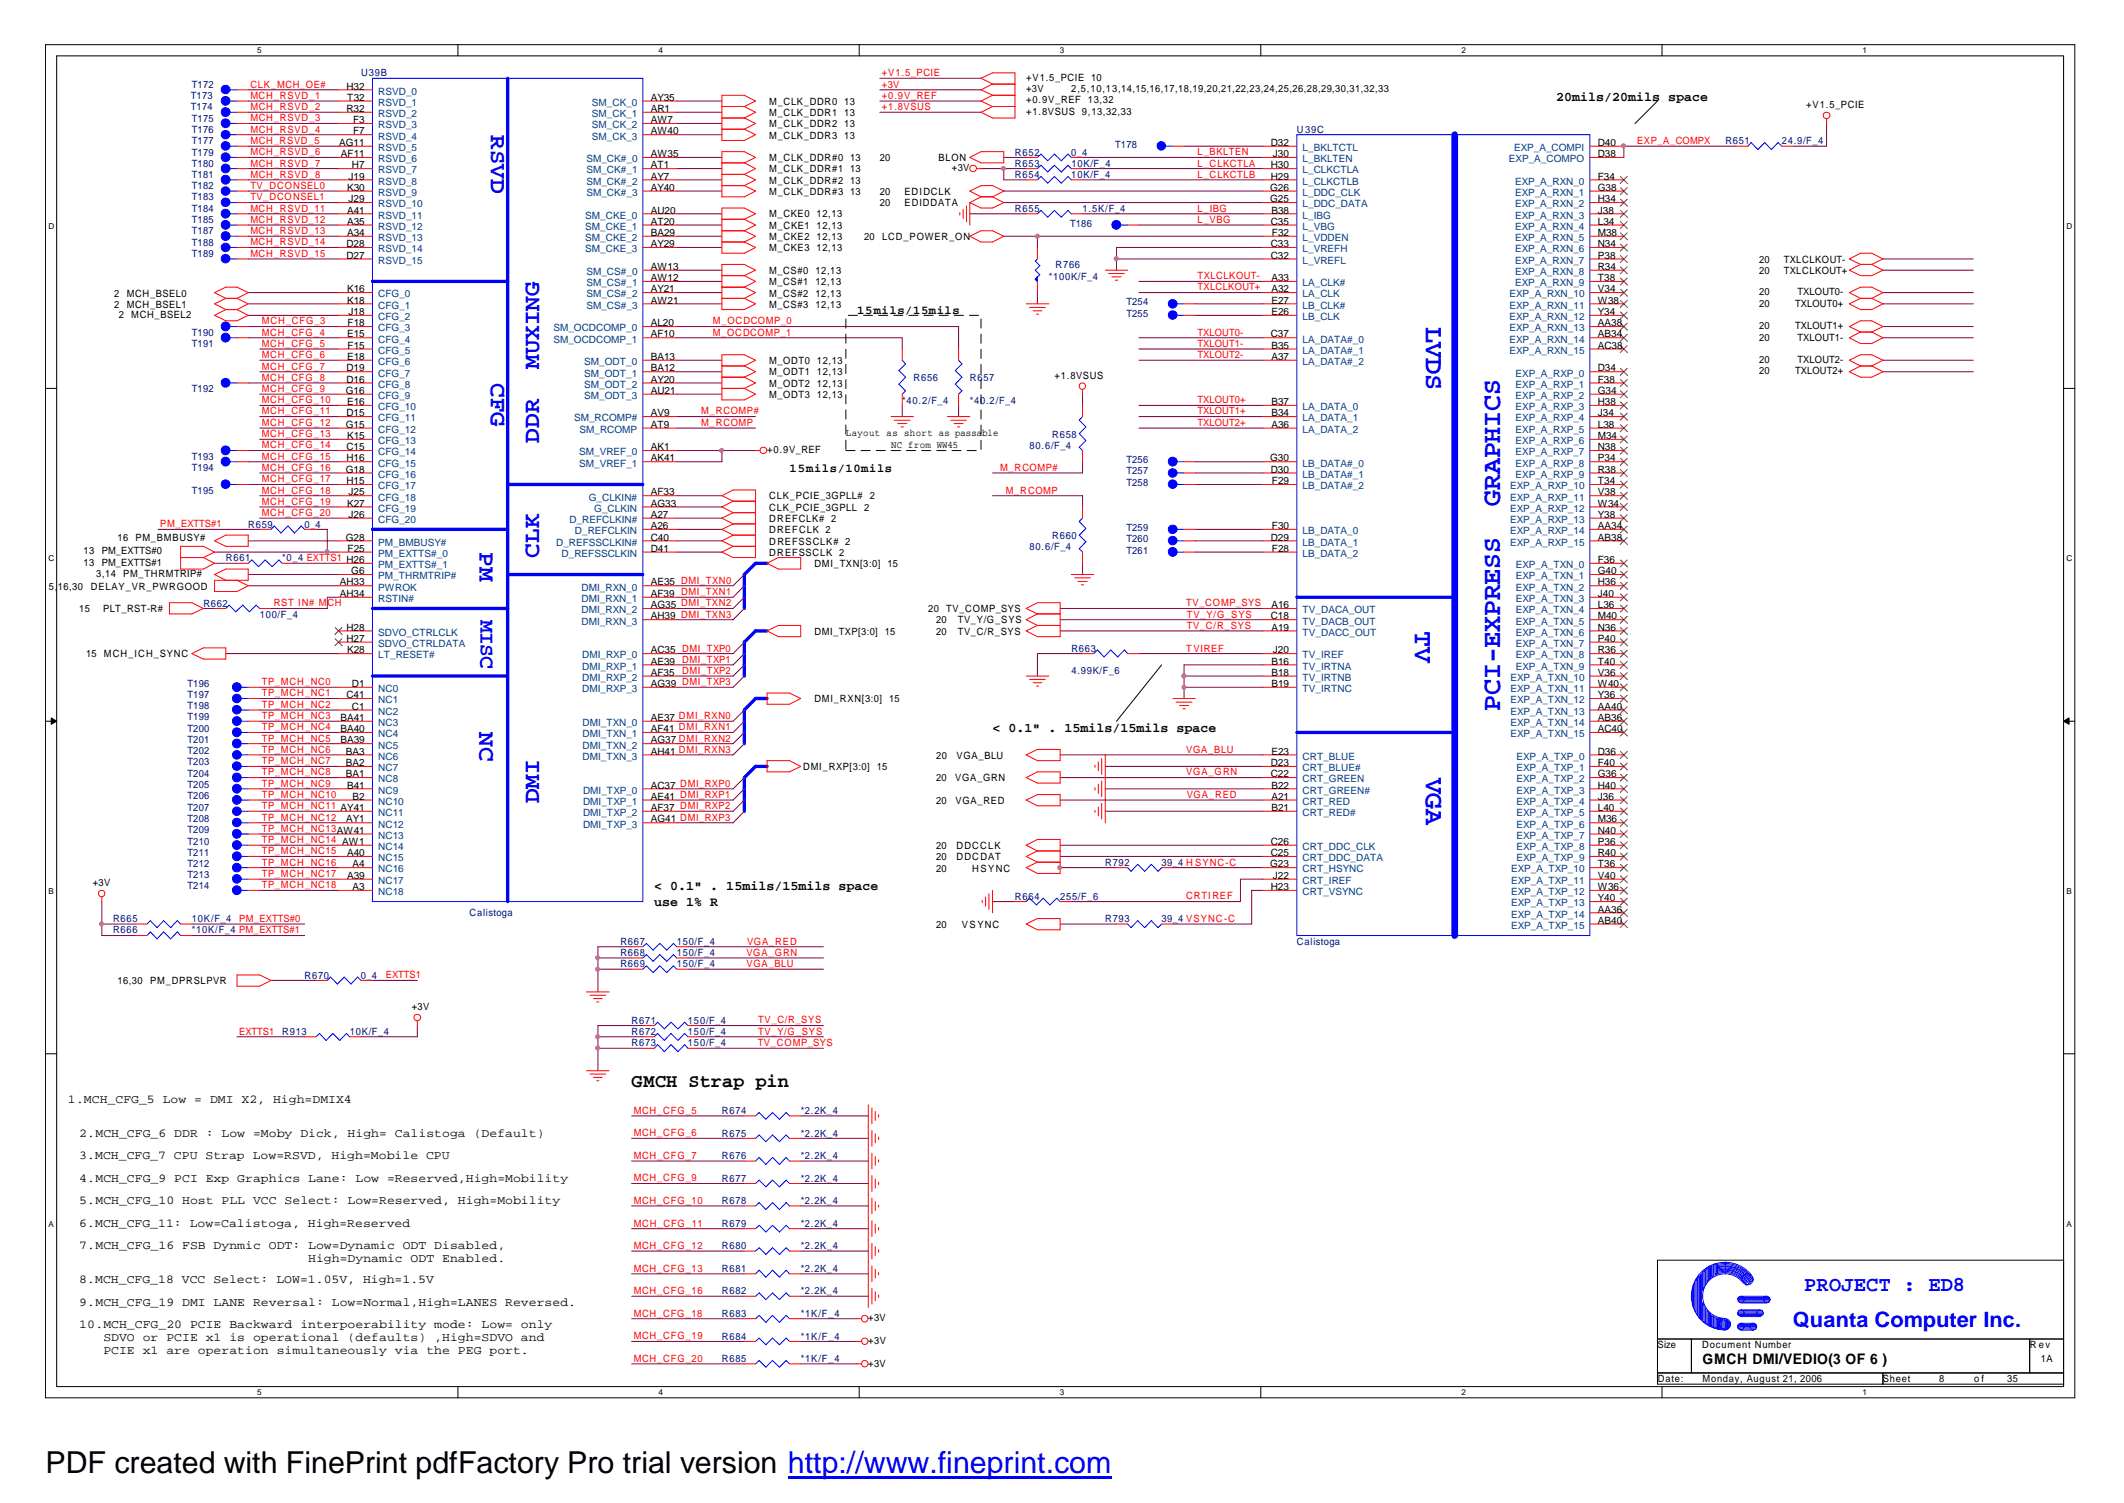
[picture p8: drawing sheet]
<svg xmlns="http://www.w3.org/2000/svg" width="297mm" height="210mm" viewBox="0 0 297 210" stroke-linecap="round" stroke-linejoin="round" font-family="sans-serif">
<defs><g id="words">
<text font-size="4.2" x="6.3" y="205.7">PDF created with FinePrint pdfFactory Pro trial version http://www.fineprint.com</text>
<g font-size="3.8" fill="#00f">
<text x="199.2" y="45.6" transform="rotate(90 199.2 45.6)">LVDS</text>
<text x="209.5" y="70.6" transform="rotate(-90 209.5 70.6)">GRAPHICS</text>
<text x="197.6" y="88.1" transform="rotate(90 197.6 88.1)">TV</text>
<text x="209.5" y="99.3" transform="rotate(-90 209.5 99.3)">PCI-EXPRESS</text>
<text x="199.2" y="108.6" transform="rotate(90 199.2 108.6)">VGA</text>
</g>
<g font-size="3.3" fill="#00f">
<text x="68.5" y="18.8" transform="rotate(90 68.5 18.8)">RSVD</text>
<text x="68.5" y="53.5" transform="rotate(90 68.5 53.5)">CFG</text>
<text x="75.3" y="51.5" transform="rotate(-90 75.3 51.5)">MUXING</text>
<text x="75.3" y="61.8" transform="rotate(-90 75.3 61.8)">DDR</text>
<text x="67" y="77.1" transform="rotate(90 67 77.1)">PM</text>
<text x="75.3" y="77.9" transform="rotate(-90 75.3 77.9)">CLK</text>
<text x="67" y="102.3" transform="rotate(90 67 102.3)">NC</text>
<text x="75.3" y="112.2" transform="rotate(-90 75.3 112.2)">DMI</text>
</g>
<g font-size="3" fill="#00f">
<text x="67.1" y="86.5" transform="rotate(90 67.1 86.5)">MISC</text>
<text x="250.4" y="185.3">Quanta Computer Inc.</text>
<text x="252" y="180.4">PROJECT : ED8</text>
</g>
<text font-size="2.7" x="88.2" y="151.8">GMCH Strap pin</text>
<text font-size="2" x="237.8" y="190.5">GMCH DMI/VEDIO(3 OF 6 )</text>
<g font-size="1.9">
<text x="217.4" y="14.1">20mils/20mils space</text>
<text x="138.6" y="102.3">&lt; 0.1&quot; . 15mils/15mils space</text>
<text x="91.4" y="124.3">&lt; 0.1&quot; . 15mils/15mils space</text>
<text x="91.4" y="126.5">use 1% R</text>
</g>
<g font-size="1.7">
<text x="119.7" y="43.9">15mils/15mils</text>
<text x="110.3" y="65.9">15mils/10mils</text>
<text x="9.5" y="154">1.MCH_CFG_5 Low = DMI X2, High=DMIX4</text>
<text x="11" y="158.7">2.MCH_CFG_6 DDR : Low =Moby Dick, High= Calistoga (Default)</text>
<text x="11" y="161.9">3.MCH_CFG_7 CPU Strap Low=RSVD, High=Mobile CPU</text>
<text x="11" y="165">4.MCH_CFG_9 PCI Exp Graphics Lane: Low =Reserved,High=Mobility</text>
<text x="11" y="168.2">5.MCH_CFG_10 Host PLL VCC Select: Low=Reserved, High=Mobility</text>
<text x="11" y="171.3">6.MCH_CFG_11: Low=Calistoga, High=Reserved</text>
<text x="11" y="174.5">7.MCH_CFG_16 FSB Dynmic ODT: Low=Dynamic ODT Disabled,</text>
<text x="11" y="179.2">8.MCH_CFG_18 VCC Select: LOW=1.05V, High=1.5V</text>
<text x="43.1" y="176.2">High=Dynamic ODT Enabled.</text>
<text x="11" y="182.3">9.MCH_CFG_19 DMI LANE Reversal: Low=Normal,High=LANES Reversed.</text>
<text x="11" y="185.5">10.MCH_CFG_20 PCIE Backward interpoerability mode: Low= only</text>
<text x="14.4" y="187.3">SDVO or PCIE x1 is operational (defaults) ,High=SDVO and</text>
<text x="14.4" y="189">PCIE x1 are operation simultaneously via the PEG port.</text>
</g>
<g font-size="1.4" fill="#000080">
<text x="50.5" y="10.7">U39B</text>
<text x="26.7" y="13.9">T173</text>
<text x="26.7" y="15.4">T174</text>
<text x="26.8" y="17">T175</text>
<text x="26.8" y="12.2">T172</text>
<text x="26.8" y="20.1">T177</text>
<text x="26.8" y="21.7">T179</text>
<text x="26.8" y="23.3">T180</text>
<text x="26.8" y="18.6">T176</text>
<text x="141.8" y="21.7">R652</text>
<text x="141.8" y="23.3">R653</text>
<text x="149.6" y="21.7">0_4</text>
<text x="149.7" y="23.3">10K/F_4</text>
<text x="155.8" y="20.6">T178</text>
<text x="181.1" y="18.6">U39C</text>
<text x="241" y="20.1">R651</text>
<text x="248.9" y="20.1">24.9/F_4</text>
<text x="26.8" y="28">T183</text>
<text x="26.8" y="29.6">T184</text>
<text x="26.8" y="26.4">T182</text>
<text x="26.8" y="24.9">T181</text>
<text x="141.8" y="24.9">R654</text>
<text x="141.8" y="29.6">R655</text>
<text x="149.6" y="24.9">10K/F_4</text>
<text x="151.2" y="29.6">1.5K/F_4</text>
<text x="26.8" y="32.7">T187</text>
<text x="26.8" y="31.2">T185</text>
<text x="26.8" y="35.9">T189</text>
<text x="26.8" y="34.3">T188</text>
<text x="149.5" y="31.6">T186</text>
<text x="146.5" y="39">*100K/F_4</text>
<text x="147.4" y="37.5">R766</text>
<text x="26.8" y="46.9">T190</text>
<text x="157.4" y="44.3">T255</text>
<text x="157.4" y="42.6">T254</text>
<text x="26.8" y="48.5">T191</text>
<text x="127.6" y="53.2">R656</text>
<text x="135.5" y="53.2">R6</text>
<text x="137.4" y="53.2">57</text>
<text x="26.8" y="54.8">T192</text>
<text x="126" y="56.4">*40.2/F_4</text>
<text x="135.5" y="56.4">*40.2/F_4</text>
<text x="26.8" y="64.2">T193</text>
<text x="26.8" y="65.8">T194</text>
<text x="143.8" y="62.7">80.6/F_4</text>
<text x="147" y="61.1">R658</text>
<text x="157.4" y="64.7">T256</text>
<text x="26.8" y="69">T195</text>
<text x="157.4" y="67.9">T258</text>
<text x="157.4" y="66.3">T257</text>
<text x="34.7" y="73.7">R659</text>
<text x="42.5" y="73.7">0_4</text>
<text x="143.8" y="76.8">80.6/F_4</text>
<text x="147" y="75.2">R660</text>
<text x="157.4" y="74.1">T259</text>
<text x="157.4" y="75.7">T260</text>
<text x="157.4" y="77.3">T261</text>
<text x="31.5" y="78.4">R661</text>
<text x="39.4" y="78.4">*0_4 EXTTS1 H26</text>
<text x="28.4" y="84.7">R662</text>
<text x="36.3" y="86.3">100/F_4</text>
<text x="26.2" y="95.9">T196</text>
<text x="149.6" y="91">R663</text>
<text x="149.6" y="94.2">4.99K/F_6</text>
<text x="26.2" y="99">T198</text>
<text x="26.2" y="97.5">T197</text>
<text x="26.2" y="100.6">T199</text>
<text x="26.2" y="106.9">T203</text>
<text x="26.2" y="103.8">T201</text>
<text x="26.2" y="102.2">T200</text>
<text x="26.2" y="105.3">T202</text>
<text x="26.2" y="110.1">T205</text>
<text x="26.2" y="111.6">T206</text>
<text x="26.2" y="113.2">T207</text>
<text x="26.2" y="108.5">T204</text>
<text x="26.2" y="119.5">T211</text>
<text x="26.2" y="114.8">T208</text>
<text x="26.2" y="118">T210</text>
<text x="26.2" y="116.3">T209</text>
<text x="26.2" y="121.1">T212</text>
<text x="26.2" y="124.2">T214</text>
<text x="26.2" y="122.7">T213</text>
<text x="141.8" y="125.7">R664</text>
<text x="148.1" y="125.7">255/F_6</text>
<text x="154.4" y="120.9">R792</text>
<text x="162.3" y="120.9">39_4 H SYNC-C</text>
<text x="15.8" y="128.8">R665</text>
<text x="15.8" y="130.4">R666</text>
<text x="26.8" y="128.8">10K/F_4</text>
<text x="26.8" y="130.4">*10K/F_4 PM_EXTTS#1</text>
<text x="65.6" y="127.9">Calistoga</text>
<text x="86.7" y="132">R667</text>
<text x="94.5" y="132">150/F_4</text>
<text x="154.4" y="128.8">R793</text>
<text x="162.3" y="128.8">39_4 VSYNC -C</text>
<text x="181.1" y="132">Calistoga</text>
<text x="42.5" y="136.7">R670</text>
<text x="50.4" y="136.7">0_4</text>
<text x="86.7" y="133.5">R668</text>
<text x="86.7" y="135.1">R669</text>
<text x="94.5" y="133.5">150/F_4</text>
<text x="94.5" y="135.1">150/F_4</text>
<text x="88.2" y="143">R671</text>
<text x="96.1" y="143">150/F_4</text>
<text x="39.4" y="144.5">R913</text>
<text x="48.8" y="144.5">10K/F_4</text>
<text x="88.2" y="144.5">R672</text>
<text x="88.2" y="146.1">R673</text>
<text x="96.1" y="144.5">150/F_4</text>
<text x="96.1" y="146.1">150/F_4</text>
<text x="100.8" y="155.6">R674</text>
<text x="111.8" y="155.6">*2.2K_4</text>
<text x="100.8" y="161.9">R676</text>
<text x="100.8" y="158.7">R675</text>
<text x="111.8" y="161.9">*2.2K_4</text>
<text x="111.8" y="158.7">*2.2K_4</text>
<text x="100.8" y="165">R677</text>
<text x="111.8" y="165">*2.2K_4</text>
<text x="100.8" y="171.3">R679</text>
<text x="100.8" y="168.2">R678</text>
<text x="111.8" y="171.3">*2.2K_4</text>
<text x="111.8" y="168.2">*2.2K_4</text>
<text x="100.8" y="174.5">R680</text>
<text x="100.8" y="177.6">R681</text>
<text x="111.8" y="174.5">*2.2K_4</text>
<text x="111.8" y="177.6">*2.2K_4</text>
<text x="100.8" y="183.9">R683</text>
<text x="100.8" y="180.8">R682</text>
<text x="111.8" y="180.8">*2.2K_4</text>
<text x="111.9" y="183.9">*1K/F_4</text>
<text x="100.8" y="187.1">R684</text>
<text x="100.8" y="190.2">R685</text>
<text x="111.9" y="187.1">*1K/F_4</text>
<text x="111.9" y="190.2">*1K/F_4</text>
</g>
<g font-size="1.4" fill="#f00">
<text x="123.2" y="10.6">+V1.5_PCIE</text>
<text x="35" y="12.2">CLK_MCH_OE#</text>
<text x="35" y="13.8">MCH_RSVD_1</text>
<text x="35" y="15.4">MCH_RSVD_2</text>
<text x="35" y="16.9">MCH_RSVD_3</text>
<text x="123.2" y="12.2">+3V</text>
<text x="123.2" y="15.4">+1.8VSUS</text>
<text x="123.2" y="13.8">+0.9V_REF</text>
<text x="35" y="20.1">MCH_RSVD_5</text>
<text x="35" y="21.7">MCH_RSVD_6</text>
<text x="35" y="23.3">MCH_RSVD_7</text>
<text x="35" y="18.5">MCH_RSVD_4</text>
<text x="167.3" y="21.7">L_BKLTEN</text>
<text x="167.3" y="23.3">L_CLKCTLA</text>
<text x="228.7" y="20.1">EXP_A_COMPX</text>
<text x="35" y="24.8">MCH_RSVD_8</text>
<text x="35" y="26.4">TV_DCONSEL0</text>
<text x="35" y="28">TV_DCONSEL1</text>
<text x="35" y="29.6">MCH_RSVD_11</text>
<text x="167.3" y="24.8">L_CLKCTLB</text>
<text x="167.3" y="29.6">L_IBG</text>
<text x="35" y="31.1">MCH_RSVD_12</text>
<text x="35" y="32.7">MCH_RSVD_13</text>
<text x="35" y="34.3">MCH_RSVD_14</text>
<text x="35" y="35.9">MCH_RSVD_15</text>
<text x="167.3" y="31.1">L_VBG</text>
<text x="167.3" y="39">TXLCLKOUT-</text>
<text x="167.3" y="40.6">TXLCLKOUT+</text>
<text x="36.6" y="45.3">MCH_CFG_3</text>
<text x="36.6" y="46.9">MCH_CFG_4</text>
<text x="99.6" y="45.3">M_OCDCOMP_0</text>
<text x="99.6" y="46.9">M_OCDCOMP_1</text>
<text x="167.3" y="46.9">TXLOUT0-</text>
<text x="36.6" y="48.4">MCH_CFG_5</text>
<text x="36.6" y="50">MCH_CFG_6</text>
<text x="36.6" y="51.6">MCH_CFG_7</text>
<text x="36.6" y="53.2">MCH_CFG_8</text>
<text x="167.3" y="48.4">TXLOUT1-</text>
<text x="167.3" y="50">TXLOUT2-</text>
<text x="36.6" y="54.8">MCH_CFG_9</text>
<text x="36.6" y="56.3">MCH_CFG_10</text>
<text x="36.6" y="57.9">MCH_CFG_11</text>
<text x="36.6" y="59.5">MCH_CFG_12</text>
<text x="98" y="59.5">M_RCOMP</text>
<text x="98" y="57.9">M_RCOMP#</text>
<text x="167.3" y="56.3">TXLOUT0+</text>
<text x="167.3" y="57.9">TXLOUT1+</text>
<text x="167.3" y="59.5">TXLOUT2+</text>
<text x="36.6" y="61.1">MCH_CFG_13</text>
<text x="36.6" y="62.6">MCH_CFG_14</text>
<text x="36.6" y="64.2">MCH_CFG_15</text>
<text x="36.6" y="65.8">MCH_CFG_16</text>
<text x="139.7" y="65.8">M_RCOMP#</text>
<text x="36.6" y="67.4">MCH_CFG_17</text>
<text x="36.6" y="68.9">MCH_CFG_18</text>
<text x="36.6" y="70.5">MCH_CFG_19</text>
<text x="140.5" y="68.9">M_RCOMP</text>
<text x="22.4" y="73.6">PM_EXTTS#1</text>
<text x="36.6" y="72.1">MCH_CFG_20</text>
<text x="38.2" y="84.7">RST IN# MCH</text>
<text x="165.7" y="84.7">TV_COMP_SYS</text>
<text x="165.8" y="87.8">TV_C/R_SYS</text>
<text x="165.8" y="86.2">TV_Y/G_SYS</text>
<text x="36.6" y="95.7">TP_MCH_NC0</text>
<text x="95.3" y="92.6">DMI_TXP1</text>
<text x="95.3" y="94.1">DMI_TXP2</text>
<text x="165.7" y="91">TVIREF</text>
<text x="36.6" y="97.3">TP_MCH_NC1</text>
<text x="36.6" y="98.9">TP_MCH_NC2</text>
<text x="36.6" y="100.4">TP_MCH_NC3</text>
<text x="36.6" y="102">TP_MCH_NC4</text>
<text x="36.6" y="103.6">TP_MCH_NC5</text>
<text x="36.6" y="105.1">TP_MCH_NC6</text>
<text x="36.6" y="106.7">TP_MCH_NC7</text>
<text x="165.7" y="105.1">VGA_BLU</text>
<text x="36.6" y="108.3">TP_MCH_NC8</text>
<text x="36.6" y="109.9">TP_MCH_NC9</text>
<text x="36.6" y="111.4">TP_MCH_NC10</text>
<text x="36.6" y="113">TP_MCH_NC11 AY41</text>
<text x="165.7" y="108.3">VGA_GRN</text>
<text x="165.8" y="111.4">VGA_RED</text>
<text x="36.6" y="114.6">TP_MCH_NC12</text>
<text x="36.6" y="116.2">TP_MCH_NC13AW41</text>
<text x="36.6" y="117.7">TP_MCH_NC14 AW1</text>
<text x="36.6" y="119.3">TP_MCH_NC15</text>
<text x="36.6" y="120.9">TP_MCH_NC16</text>
<text x="36.6" y="122.5">TP_MCH_NC17</text>
<text x="36.6" y="124.1">TP_MCH_NC18</text>
<text x="165.7" y="125.6">CRTIREF</text>
<text x="33.4" y="128.7">PM_EXTTS#0</text>
<text x="104.4" y="131.9">VGA_RED</text>
<text x="53.9" y="136.6">EXTTS1</text>
<text x="104.3" y="135.1">VGA_BLU</text>
<text x="104.3" y="133.5">VGA_GRN</text>
<text x="105.9" y="142.9">TV_C/R_SYS</text>
<text x="33.4" y="144.5">EXTTS1</text>
<text x="105.8" y="146.1">TV_COMP_SYS</text>
<text x="105.9" y="144.5">TV_Y/G_SYS</text>
<text x="88.5" y="155.5">MCH_CFG_5</text>
<text x="88.5" y="158.7">MCH_CFG_6</text>
<text x="88.5" y="161.9">MCH_CFG_7</text>
<text x="88.5" y="165">MCH_CFG_9</text>
<text x="88.5" y="168.1">MCH_CFG_10</text>
<text x="88.5" y="171.3">MCH_CFG_11</text>
<text x="88.5" y="174.4">MCH_CFG_12</text>
<text x="88.5" y="177.6">MCH_CFG_13</text>
<text x="88.5" y="180.7">MCH_CFG_16</text>
<text x="88.5" y="183.9">MCH_CFG_18</text>
<text x="88.5" y="190.2">MCH_CFG_20</text>
<text x="88.5" y="187">MCH_CFG_19</text>
</g>
<g font-size="1.4">
<text x="143.3" y="11.3">+V1.5_PCIE 10</text>
<text x="48.4" y="15.6">R32</text>
<text x="48.4" y="12.5">H32</text>
<text x="48.5" y="14.1">T32</text>
<text x="49.3" y="17.2">F3</text>
<text x="90.9" y="14.1">AY35</text>
<text x="90.9" y="15.6">AR1</text>
<text x="90.9" y="17.2">AW7</text>
<text x="107.4" y="14.6">M_CLK_DDR0</text>
<text x="107.4" y="16.2">M_CLK_DDR1</text>
<text x="107.4" y="17.8">M_CLK_DDR2</text>
<text x="117.9" y="14.6">13</text>
<text x="117.9" y="16.2">13</text>
<text x="117.9" y="17.8">13</text>
<text x="143.3" y="12.9">+3V</text>
<text x="143.3" y="16.1">+1.8VSUS 9,13,32,33</text>
<text x="143.3" y="14.4">+0.9V_REF 13,32</text>
<text x="149.6" y="12.9">2,5,10,13,14,15,16,17,18,19,20,21,22,23,24,25,26,28,29,30,31,32,33</text>
<text x="252.3" y="15.1">+V1.5_PCIE</text>
<text x="47.4" y="20.4">AG11</text>
<text x="47.6" y="21.9">AF11</text>
<text x="49.1" y="23.5">H7</text>
<text x="49.3" y="18.8">F7</text>
<text x="90.9" y="21.9">AW35</text>
<text x="90.9" y="23.5">AT1</text>
<text x="90.9" y="18.8">AW40</text>
<text x="107.4" y="19.4">M_CLK_DDR3</text>
<text x="107.4" y="22.5">M_CLK_DDR#0</text>
<text x="117.9" y="19.4">13</text>
<text x="118.7" y="22.5">13</text>
<text x="122.9" y="22.5">20</text>
<text x="131.1" y="22.5">BLON</text>
<text x="133" y="23.9">+3V</text>
<text x="177.5" y="23.5">H30</text>
<text x="177.5" y="20.4">D32</text>
<text x="177.8" y="21.9">J30</text>
<text x="223.2" y="21.9">D38</text>
<text x="223.2" y="20.4">D40</text>
<text x="48.5" y="26.6">K30</text>
<text x="48.5" y="29.8">A41</text>
<text x="48.7" y="25.1">J19</text>
<text x="48.7" y="28.3">J29</text>
<text x="90.9" y="25.1">AY7</text>
<text x="90.9" y="26.6">AY40</text>
<text x="90.9" y="29.8">AU20</text>
<text x="107.4" y="24.1">M_CLK_DDR#1</text>
<text x="107.4" y="25.7">M_CLK_DDR#2</text>
<text x="107.4" y="27.2">M_CLK_DDR#3</text>
<text x="118.7" y="24.1">13</text>
<text x="118.7" y="25.7">13</text>
<text x="118.7" y="27.2">13</text>
<text x="122.9" y="27.2">20</text>
<text x="122.9" y="28.8">20</text>
<text x="126.3" y="27.2">EDIDCLK</text>
<text x="126.3" y="28.8">EDIDDATA</text>
<text x="177.4" y="26.6">G26</text>
<text x="177.4" y="28.3">G25</text>
<text x="177.5" y="25.1">H29</text>
<text x="177.6" y="29.8">B38</text>
<text x="223.2" y="25.1">F34</text>
<text x="223.2" y="26.6">G38</text>
<text x="223.2" y="28.3">H34</text>
<text x="223.2" y="29.8">J38</text>
<text x="48.4" y="34.5">D28</text>
<text x="48.5" y="31.4">A35</text>
<text x="48.5" y="32.9">A34</text>
<text x="90.9" y="31.4">AT20</text>
<text x="90.9" y="32.9">BA29</text>
<text x="90.9" y="34.5">AY29</text>
<text x="107.4" y="31.9">M_CKE1</text>
<text x="107.4" y="30.4">M_CKE0</text>
<text x="107.4" y="35.1">M_CKE3</text>
<text x="107.4" y="33.5">M_CKE2</text>
<text x="114" y="31.9">12,13</text>
<text x="114.1" y="30.4">12,13</text>
<text x="114.1" y="35.1">12,13</text>
<text x="114.1" y="33.5">12,13</text>
<text x="120.7" y="33.5">20</text>
<text x="123.2" y="33.5">LCD_POWER_ON</text>
<text x="177.5" y="31.4">C35</text>
<text x="177.5" y="34.5">C33</text>
<text x="177.7" y="32.9">F32</text>
<text x="223.2" y="31.4">L34</text>
<text x="223.2" y="32.9">M38</text>
<text x="223.2" y="34.5">N34</text>
<text x="16" y="41.4">2</text>
<text x="17.7" y="41.4">MCH_BSEL0</text>
<text x="48.4" y="36.1">D27</text>
<text x="48.5" y="40.8">K16</text>
<text x="90.9" y="37.7">AW13</text>
<text x="90.9" y="39.3">AW12</text>
<text x="90.9" y="40.8">AY21</text>
<text x="107.4" y="38.2">M_CS#0</text>
<text x="107.4" y="39.8">M_CS#1</text>
<text x="107.4" y="41.4">M_CS#2</text>
<text x="113.9" y="38.2">12,13</text>
<text x="113.9" y="39.8">12,13</text>
<text x="113.9" y="41.4">12,13</text>
<text x="177.5" y="36.1">C32</text>
<text x="177.6" y="39.3">A33</text>
<text x="177.6" y="40.8">A32</text>
<text x="223.2" y="40.8">V34</text>
<text x="223.2" y="36.1">P38</text>
<text x="223.2" y="37.7">R34</text>
<text x="223.2" y="39.3">T38</text>
<text x="245.7" y="38.2">20</text>
<text x="245.7" y="36.7">20</text>
<text x="245.7" y="41.2">20</text>
<text x="249.2" y="38.2">TXLCLKOUT+</text>
<text x="249.2" y="36.7">TXLCLKOUT-</text>
<text x="251.1" y="41.2">TXLOUT0-</text>
<text x="16" y="43">2</text>
<text x="16.6" y="44.4">2</text>
<text x="17.7" y="43">MCH_BSEL1</text>
<text x="18.3" y="44.4">MCH_BSEL2</text>
<text x="48.5" y="42.4">K18</text>
<text x="48.5" y="47.1">E15</text>
<text x="48.6" y="45.6">F18</text>
<text x="48.7" y="44">J18</text>
<text x="90.9" y="42.4">AW21</text>
<text x="90.9" y="45.6">AL20</text>
<text x="90.9" y="47.1">AF10</text>
<text x="107.4" y="43">M_CS#3</text>
<text x="113.9" y="43">12,13</text>
<text x="177.5" y="47.1">C37</text>
<text x="177.6" y="42.4">E27</text>
<text x="177.6" y="44">E26</text>
<text x="223.2" y="42.4">W38</text>
<text x="223.2" y="44">Y34</text>
<text x="223.2" y="45.6">AA38</text>
<text x="223.2" y="47.1">AB34</text>
<text x="245.7" y="42.8">20</text>
<text x="245.7" y="47.6">20</text>
<text x="245.7" y="45.9">20</text>
<text x="250.7" y="42.8">TXLOUT0+</text>
<text x="250.7" y="45.9">TXLOUT1+</text>
<text x="251.1" y="47.6">TXLOUT1-</text>
<text x="48.4" y="51.9">D19</text>
<text x="48.4" y="53.4">D16</text>
<text x="48.5" y="50.3">E18</text>
<text x="48.6" y="48.7">F15</text>
<text x="90.9" y="50.3">BA13</text>
<text x="90.9" y="51.9">BA12</text>
<text x="90.9" y="53.4">AY20</text>
<text x="107.4" y="52.4">M_ODT1</text>
<text x="107.4" y="50.9">M_ODT0</text>
<text x="107.4" y="54">M_ODT2</text>
<text x="114.1" y="52.4">12,13</text>
<text x="114.1" y="50.9">12,13</text>
<text x="114.1" y="54">12,13</text>
<text x="147.3" y="52.9">+1.8VSUS</text>
<text x="177.6" y="48.7">B35</text>
<text x="177.6" y="50.3">A37</text>
<text x="223.2" y="48.7">AC38</text>
<text x="223.2" y="51.9">D34</text>
<text x="223.2" y="53.4">F38</text>
<text x="245.7" y="52.3">20</text>
<text x="245.7" y="50.7">20</text>
<text x="250.7" y="52.3">TXLOUT2+</text>
<text x="251.1" y="50.7">TXLOUT2-</text>
<text x="48.3" y="55">G16</text>
<text x="48.3" y="59.7">G15</text>
<text x="48.4" y="58.1">D15</text>
<text x="48.5" y="56.6">E16</text>
<text x="90.9" y="55">AU21</text>
<text x="90.9" y="58.1">AV9</text>
<text x="90.9" y="59.7">AT9</text>
<text x="107.4" y="55.6">M_ODT3</text>
<text x="114.1" y="55.6">12,13</text>
<text x="177.6" y="56.6">B37</text>
<text x="177.6" y="58.1">B34</text>
<text x="177.6" y="59.7">A36</text>
<text x="223.2" y="55">G34</text>
<text x="223.2" y="56.6">H38</text>
<text x="223.2" y="58.1">J34</text>
<text x="223.2" y="59.7">L38</text>
<text x="48.4" y="62.9">C15</text>
<text x="48.4" y="64.4">H16</text>
<text x="48.5" y="61.3">K15</text>
<text x="90.9" y="62.9">AK1</text>
<text x="90.9" y="64.4">AK41</text>
<text x="107.1" y="63.3">+0.9V_REF</text>
<text x="118.2" y="60.9">Layout as short as passable</text>
<text x="124.5" y="62.5">NC from WW45</text>
<text x="177.4" y="64.4">G30</text>
<text x="223.2" y="61.3">M34</text>
<text x="223.2" y="62.9">N38</text>
<text x="223.2" y="64.4">P34</text>
<text x="48.3" y="66">G18</text>
<text x="48.4" y="67.6">H15</text>
<text x="48.5" y="70.8">K27</text>
<text x="48.7" y="69.2">J25</text>
<text x="90.9" y="69.2">AF33</text>
<text x="90.9" y="70.8">AG33</text>
<text x="107.4" y="69.7">CLK_PCIE_3GPLL# 2</text>
<text x="107.4" y="71.3">CLK_PCIE_3GPLL</text>
<text x="120.7" y="71.3">2</text>
<text x="177.5" y="66">D30</text>
<text x="177.7" y="67.6">F29</text>
<text x="223.2" y="66">R38</text>
<text x="223.2" y="67.6">T34</text>
<text x="223.2" y="69.2">V38</text>
<text x="223.2" y="70.8">W34</text>
<text x="11.7" y="77.3">13</text>
<text x="14.2" y="77.3">PM_EXTTS#0</text>
<text x="16.4" y="75.6">16</text>
<text x="18.9" y="75.6">PM_BMBUSY#</text>
<text x="48.3" y="75.5">G28</text>
<text x="48.6" y="77.1">F25</text>
<text x="48.7" y="72.3">J26</text>
<text x="90.9" y="72.3">A27</text>
<text x="90.9" y="75.5">C40</text>
<text x="90.9" y="73.9">A26</text>
<text x="90.9" y="77.1">D41</text>
<text x="107.4" y="72.9">DREFCLK# 2</text>
<text x="107.4" y="74.5">DREFCLK 2</text>
<text x="107.4" y="76">DREFSSCLK# 2</text>
<text x="107.4" y="77.6">DREFSSCLK 2</text>
<text x="177.5" y="75.5">D29</text>
<text x="177.7" y="73.9">F30</text>
<text x="177.7" y="77.1">F28</text>
<text x="223.2" y="72.3">Y38</text>
<text x="223.2" y="73.9">AA34</text>
<text x="223.2" y="75.5">AB38</text>
<text x="6.8" y="82.4">5,16,30</text>
<text x="11.7" y="79.1">13</text>
<text x="12.7" y="82.4">DELAY_VR_PWRGOOD</text>
<text x="13.4" y="80.6">3,14</text>
<text x="14.2" y="79.1">PM_EXTTS#1</text>
<text x="17.2" y="80.6">PM_THRMTRIP#</text>
<text x="47.5" y="81.8">AH33</text>
<text x="47.5" y="83.4">AH34</text>
<text x="49.1" y="80.2">G6</text>
<text x="90.9" y="81.8">AE35 DMI_TXN0</text>
<text x="90.9" y="83.4">AF39 DMI_TXN1</text>
<text x="113.7" y="79.2">DMI_TXN[3:0] 15</text>
<text x="223.2" y="78.6">F36</text>
<text x="223.2" y="80.2">G40</text>
<text x="223.2" y="81.8">H36</text>
<text x="223.2" y="83.4">J40</text>
<text x="11" y="85.5">15</text>
<text x="14.4" y="85.5">PLT_RST-R#</text>
<text x="48.4" y="88.1">H28</text>
<text x="48.4" y="89.6">H27</text>
<text x="90.9" y="84.9">AG35 DMI_TXN2</text>
<text x="90.9" y="86.5">AH39 DMI_TXN3</text>
<text x="113.7" y="88.7">DMI_TXP[3:0] 15</text>
<text x="129.7" y="85.5">20</text>
<text x="130.8" y="88.7">20</text>
<text x="130.8" y="87.1">20</text>
<text x="132.2" y="85.5">TV_COMP_SYS</text>
<text x="133.8" y="88.7">TV_C/R_SYS</text>
<text x="133.8" y="87.1">TV_Y/G_SYS</text>
<text x="177.5" y="86.5">C18</text>
<text x="177.6" y="84.9">A16</text>
<text x="177.6" y="88.1">A19</text>
<text x="223.2" y="84.9">L36</text>
<text x="223.2" y="86.5">M40</text>
<text x="223.2" y="88.1">N36</text>
<text x="223.2" y="89.6">P40</text>
<text x="12" y="91.8">15</text>
<text x="14.5" y="91.8">MCH_ICH_SYNC</text>
<text x="48.5" y="91.2">K28</text>
<text x="49.1" y="95.9">D1</text>
<text x="90.9" y="91.2">AC35 DMI_TXP0</text>
<text x="90.9" y="92.8">AE39</text>
<text x="90.9" y="94.4">AF35</text>
<text x="90.9" y="95.9">AG39 DMI_TXP3</text>
<text x="177.6" y="92.8">B16</text>
<text x="177.6" y="94.4">B18</text>
<text x="177.6" y="95.9">B19</text>
<text x="177.8" y="91.2">J20</text>
<text x="223.2" y="91.2">R36</text>
<text x="223.2" y="92.8">T40</text>
<text x="223.2" y="94.4">V36</text>
<text x="223.2" y="95.9">W40</text>
<text x="47.5" y="100.7">BA41</text>
<text x="48.4" y="97.5">C41</text>
<text x="49.1" y="99.1">C1</text>
<text x="90.9" y="100.7">AE37 DMI_RXN0</text>
<text x="113.7" y="98.1">DMI_RXN[3:0] 15</text>
<text x="223.2" y="97.5">Y36</text>
<text x="223.2" y="99.1">AA40</text>
<text x="223.2" y="100.7">AB36</text>
<text x="47.5" y="102.2">BA40</text>
<text x="47.5" y="103.8">BA39</text>
<text x="48.3" y="105.4">BA3</text>
<text x="48.3" y="107">BA2</text>
<text x="90.9" y="102.2">AF41 DMI_RXN1</text>
<text x="90.9" y="103.8">AG37 DMI_RXN2</text>
<text x="90.9" y="105.4">AH41 DMI_RXN3</text>
<text x="112.2" y="107.5">DMI_RXP[3:0] 15</text>
<text x="130.8" y="106">20</text>
<text x="133.6" y="106">VGA_BLU</text>
<text x="177.5" y="107">D23</text>
<text x="177.6" y="105.4">E23</text>
<text x="223.2" y="105.4">D36</text>
<text x="223.2" y="107">F40</text>
<text x="223.2" y="102.2">AC40</text>
<text x="48.3" y="108.6">BA1</text>
<text x="48.5" y="110.1">B41</text>
<text x="49.2" y="111.7">B2</text>
<text x="90.9" y="110.1">AC37 DMI_RXP0</text>
<text x="90.9" y="111.7">AE41 DMI_RXP1</text>
<text x="90.9" y="113.3">AF37 DMI_RXP2</text>
<text x="130.8" y="112.3">20</text>
<text x="130.8" y="109.1">20</text>
<text x="133.4" y="109.1">VGA_GRN</text>
<text x="133.5" y="112.3">VGA_RED</text>
<text x="177.5" y="108.6">C22</text>
<text x="177.6" y="110.1">B22</text>
<text x="177.6" y="111.7">A21</text>
<text x="177.6" y="113.3">B21</text>
<text x="223.2" y="108.6">G36</text>
<text x="223.2" y="110.1">H40</text>
<text x="223.2" y="111.7">J36</text>
<text x="223.2" y="113.3">L40</text>
<text x="48.3" y="114.9">AY1</text>
<text x="48.5" y="119.6">A40</text>
<text x="90.9" y="114.9">AG41 DMI_RXP3</text>
<text x="130.8" y="118.5">20</text>
<text x="133.6" y="118.5">DDCCLK</text>
<text x="177.5" y="118">C26</text>
<text x="177.5" y="119.6">C25</text>
<text x="223.2" y="114.9">M36</text>
<text x="223.2" y="116.4">N40</text>
<text x="223.2" y="118">P36</text>
<text x="223.2" y="119.6">R40</text>
<text x="13" y="123.8">+3V</text>
<text x="48.5" y="122.7">A39</text>
<text x="49.2" y="121.1">A4</text>
<text x="49.2" y="124.3">A3</text>
<text x="130.8" y="121.7">20</text>
<text x="130.8" y="120.2">20</text>
<text x="133.6" y="120.2">DDCDAT</text>
<text x="135.8" y="121.7">HSYNC</text>
<text x="177.4" y="121.1">G23</text>
<text x="177.5" y="124.3">H23</text>
<text x="177.8" y="122.7">J22</text>
<text x="223.2" y="121.1">T36</text>
<text x="223.2" y="122.7">V40</text>
<text x="223.2" y="124.3">W36</text>
<text x="223.2" y="125.9">Y40</text>
<text x="130.8" y="129.6">20</text>
<text x="134.4" y="129.6">VSYNC</text>
<text x="223.2" y="127.4">AA36</text>
<text x="223.2" y="129">AB40</text>
<text x="16.4" y="137.5">16,30</text>
<text x="21" y="137.5">PM_DPRSLPVR</text>
<text x="57.5" y="141.1">+3V</text>
<text x="121.3" y="184.5">+3V</text>
<text x="121.3" y="187.7">+3V</text>
<text x="121.3" y="190.9">+3V</text>
<text x="231.5" y="188.3">Size</text>
<text x="237.8" y="188.3">Document Number</text>
<text x="283.5" y="188.3">R ev</text>
<text x="285.1" y="190.2">1A</text>
<text x="231.6" y="193.1">Date:</text>
<text x="237.8" y="193.1">Monday, August 21, 2006</text>
<text x="263" y="193.1">Sheet</text>
<text x="270.9" y="193.1">8</text>
<text x="275.8" y="193.1">o f</text>
<text x="280.4" y="193.1">35</text>
</g>
<g font-size="1.4" fill="#004080">
<text x="52.8" y="14.8">RSVD_1</text>
<text x="52.8" y="16.4">RSVD_2</text>
<text x="52.8" y="13.2">RSVD_0</text>
<text x="52.8" y="17.9">RSVD_3</text>
<text x="82.7" y="14.8">SM_CK_0</text>
<text x="82.7" y="16.4">SM_CK_1</text>
<text x="82.7" y="17.9">SM_CK_2</text>
<text x="52.8" y="21.1">RSVD_5</text>
<text x="52.8" y="22.7">RSVD_6</text>
<text x="52.8" y="19.5">RSVD_4</text>
<text x="81.9" y="22.7">SM_CK#_0</text>
<text x="82.7" y="19.5">SM_CK_3</text>
<text x="181.9" y="22.7">L_BKLTEN</text>
<text x="181.9" y="21.1">L_BKLTCTL</text>
<text x="210.8" y="22.7">EXP_A_COMPO</text>
<text x="211.5" y="21.1">EXP_A_COMPI</text>
<text x="52.8" y="25.8">RSVD_8</text>
<text x="52.8" y="24.2">RSVD_7</text>
<text x="52.8" y="27.4">RSVD_9</text>
<text x="52.8" y="29">RSVD_10</text>
<text x="81.9" y="24.2">SM_CK#_1</text>
<text x="81.9" y="25.8">SM_CK#_2</text>
<text x="81.9" y="27.4">SM_CK#_3</text>
<text x="181.9" y="24.2">L_CLKCTLA</text>
<text x="181.9" y="25.8">L_CLKCTLB</text>
<text x="181.9" y="27.4">L_DDC_CLK</text>
<text x="181.9" y="29">L_DDC_DATA</text>
<text x="211.6" y="25.8">EXP_A_RXN_0</text>
<text x="211.6" y="27.4">EXP_A_RXN_1</text>
<text x="211.6" y="29">EXP_A_RXN_2</text>
<text x="52.8" y="30.5">RSVD_11</text>
<text x="52.8" y="32.1">RSVD_12</text>
<text x="52.8" y="33.7">RSVD_13</text>
<text x="52.8" y="35.2">RSVD_14</text>
<text x="81.7" y="30.5">SM_CKE_0</text>
<text x="81.7" y="32.1">SM_CKE_1</text>
<text x="81.7" y="33.7">SM_CKE_2</text>
<text x="81.7" y="35.2">SM_CKE_3</text>
<text x="181.9" y="30.5">L_IBG</text>
<text x="181.9" y="32.1">L_VBG</text>
<text x="181.9" y="33.7">L_VDDEN</text>
<text x="181.9" y="35.2">L_VREFH</text>
<text x="211.6" y="30.5">EXP_A_RXN_3</text>
<text x="211.6" y="32.1">EXP_A_RXN_4</text>
<text x="211.6" y="33.7">EXP_A_RXN_5</text>
<text x="211.6" y="35.2">EXP_A_RXN_6</text>
<text x="52.8" y="41.5">CFG_0</text>
<text x="52.8" y="36.8">RSVD_15</text>
<text x="81.9" y="38.4">SM_CS#_0</text>
<text x="81.9" y="40">SM_CS#_1</text>
<text x="81.9" y="41.5">SM_CS#_2</text>
<text x="181.9" y="36.8">L_VREFL</text>
<text x="181.9" y="40">LA_CLK#</text>
<text x="181.9" y="41.5">LA_CLK</text>
<text x="210.9" y="41.5">EXP_A_RXN_10</text>
<text x="211.6" y="36.8">EXP_A_RXN_7</text>
<text x="211.6" y="38.4">EXP_A_RXN_8</text>
<text x="211.6" y="40">EXP_A_RXN_9</text>
<text x="52.8" y="43.1">CFG_1</text>
<text x="52.8" y="44.7">CFG_2</text>
<text x="52.8" y="46.3">CFG_3</text>
<text x="52.8" y="47.9">CFG_4</text>
<text x="77.3" y="46.3">SM_OCDCOMP_0</text>
<text x="77.3" y="47.9">SM_OCDCOMP_1</text>
<text x="81.9" y="43.1">SM_CS#_3</text>
<text x="181.9" y="47.9">LA_DATA#_0</text>
<text x="181.9" y="43.1">LB_CLK#</text>
<text x="181.9" y="44.7">LB_CLK</text>
<text x="210.9" y="43.1">EXP_A_RXN_11</text>
<text x="210.9" y="44.7">EXP_A_RXN_12</text>
<text x="210.9" y="46.3">EXP_A_RXN_13</text>
<text x="210.9" y="47.9">EXP_A_RXN_14</text>
<text x="52.8" y="49.4">CFG_5</text>
<text x="52.8" y="51">CFG_6</text>
<text x="52.8" y="52.6">CFG_7</text>
<text x="81.6" y="51">SM_ODT_0</text>
<text x="81.6" y="52.6">SM_ODT_1</text>
<text x="181.9" y="49.4">LA_DATA#_1</text>
<text x="181.9" y="51">LA_DATA#_2</text>
<text x="210.9" y="49.4">EXP_A_RXN_15</text>
<text x="211.7" y="52.6">EXP_A_RXP_0</text>
<text x="52.8" y="54.2">CFG_8</text>
<text x="52.8" y="55.7">CFG_9</text>
<text x="52.8" y="57.3">CFG_10</text>
<text x="52.8" y="58.9">CFG_11</text>
<text x="80.2" y="58.9">SM_RCOMP#</text>
<text x="81.6" y="54.2">SM_ODT_2</text>
<text x="81.6" y="55.7">SM_ODT_3</text>
<text x="181.9" y="57.3">LA_DATA_0</text>
<text x="181.9" y="58.9">LA_DATA_1</text>
<text x="211.7" y="54.2">EXP_A_RXP_1</text>
<text x="211.7" y="55.7">EXP_A_RXP_2</text>
<text x="211.7" y="57.3">EXP_A_RXP_3</text>
<text x="211.7" y="58.9">EXP_A_RXP_4</text>
<text x="52.8" y="60.5">CFG_12</text>
<text x="52.8" y="62">CFG_13</text>
<text x="52.8" y="63.6">CFG_14</text>
<text x="52.8" y="65.2">CFG_15</text>
<text x="80.9" y="63.6">SM_VREF_0</text>
<text x="80.9" y="65.2">SM_VREF_1</text>
<text x="80.9" y="60.5">SM_RCOMP</text>
<text x="181.9" y="60.5">LA_DATA_2</text>
<text x="181.9" y="65.2">LB_DATA#_0</text>
<text x="211.7" y="60.5">EXP_A_RXP_5</text>
<text x="211.7" y="62">EXP_A_RXP_6</text>
<text x="211.7" y="63.6">EXP_A_RXP_7</text>
<text x="211.7" y="65.2">EXP_A_RXP_8</text>
<text x="52.8" y="69.9">CFG_18</text>
<text x="52.8" y="71.5">CFG_19</text>
<text x="52.8" y="66.7">CFG_16</text>
<text x="52.8" y="68.3">CFG_17</text>
<text x="82.3" y="69.9">G_CLKIN#</text>
<text x="83" y="71.5">G_CLKIN</text>
<text x="181.9" y="66.7">LB_DATA#_1</text>
<text x="181.9" y="68.3">LB_DATA#_2</text>
<text x="210.9" y="68.3">EXP_A_RXP_10</text>
<text x="210.9" y="69.9">EXP_A_RXP_11</text>
<text x="210.9" y="71.5">EXP_A_RXP_12</text>
<text x="211.7" y="66.7">EXP_A_RXP_9</text>
<text x="52.8" y="73">CFG_20</text>
<text x="52.8" y="76.2">PM_BMBUSY#</text>
<text x="52.8" y="77.8">PM_EXTTS#_0</text>
<text x="77.7" y="76.2">D_REFSSCLKIN#</text>
<text x="78.4" y="77.8">D_REFSSCLKIN</text>
<text x="79.5" y="73">D_REFCLKIN#</text>
<text x="80.3" y="74.6">D_REFCLKIN</text>
<text x="181.9" y="74.6">LB_DATA_0</text>
<text x="181.9" y="76.2">LB_DATA_1</text>
<text x="181.9" y="77.8">LB_DATA_2</text>
<text x="210.9" y="73">EXP_A_RXP_13</text>
<text x="210.9" y="74.6">EXP_A_RXP_14</text>
<text x="210.9" y="76.2">EXP_A_RXP_15</text>
<text x="52.8" y="79.3">PM_EXTTS#_1</text>
<text x="52.8" y="80.9">PM_THRMTRIP#</text>
<text x="52.8" y="82.5">PWROK</text>
<text x="81.2" y="82.5">DMI_RXN_0</text>
<text x="211.8" y="79.3">EXP_A_TXN_0</text>
<text x="211.8" y="80.9">EXP_A_TXN_1</text>
<text x="211.8" y="82.5">EXP_A_TXN_2</text>
<text x="52.8" y="88.8">SDVO_CTRLCLK</text>
<text x="52.8" y="84.1">RSTIN#</text>
<text x="81.2" y="84.1">DMI_RXN_1</text>
<text x="81.2" y="85.7">DMI_RXN_2</text>
<text x="81.2" y="87.2">DMI_RXN_3</text>
<text x="181.9" y="85.7">TV_DACA_OUT</text>
<text x="181.9" y="87.2">TV_DACB_OUT</text>
<text x="181.9" y="88.8">TV_DACC_OUT</text>
<text x="211.8" y="84.1">EXP_A_TXN_3</text>
<text x="211.8" y="85.7">EXP_A_TXN_4</text>
<text x="211.8" y="87.2">EXP_A_TXN_5</text>
<text x="211.8" y="88.8">EXP_A_TXN_6</text>
<text x="52.8" y="90.4">SDVO_CTRLDATA</text>
<text x="52.8" y="92">LT_RESET#</text>
<text x="81.3" y="92">DMI_RXP_0</text>
<text x="81.3" y="93.5">DMI_RXP_1</text>
<text x="81.3" y="95.1">DMI_RXP_2</text>
<text x="181.9" y="92">TV_IREF</text>
<text x="181.9" y="93.5">TV_IRTNA</text>
<text x="181.9" y="95.1">TV_IRTNB</text>
<text x="211" y="95.1">EXP_A_TXN_10</text>
<text x="211.8" y="90.4">EXP_A_TXN_7</text>
<text x="211.8" y="92">EXP_A_TXN_8</text>
<text x="211.8" y="93.5">EXP_A_TXN_9</text>
<text x="52.8" y="96.7">NC0</text>
<text x="52.8" y="98.2">NC1</text>
<text x="52.8" y="99.8">NC2</text>
<text x="52.8" y="101.4">NC3</text>
<text x="81.3" y="96.7">DMI_RXP_3</text>
<text x="81.4" y="101.4">DMI_TXN_0</text>
<text x="181.9" y="96.7">TV_IRTNC</text>
<text x="211" y="96.7">EXP_A_TXN_11</text>
<text x="211" y="98.2">EXP_A_TXN_12</text>
<text x="211" y="99.8">EXP_A_TXN_13</text>
<text x="211" y="101.4">EXP_A_TXN_14</text>
<text x="52.8" y="103">NC4</text>
<text x="52.8" y="104.5">NC5</text>
<text x="52.8" y="106.1">NC6</text>
<text x="52.8" y="107.7">NC7</text>
<text x="81.4" y="103">DMI_TXN_1</text>
<text x="81.4" y="104.5">DMI_TXN_2</text>
<text x="81.4" y="106.1">DMI_TXN_3</text>
<text x="181.9" y="106.1">CRT_BLUE</text>
<text x="181.9" y="107.7">CRT_BLUE#</text>
<text x="211" y="103">EXP_A_TXN_15</text>
<text x="211.8" y="106.1">EXP_A_TXP_0</text>
<text x="211.8" y="107.7">EXP_A_TXP_1</text>
<text x="52.8" y="109.3">NC8</text>
<text x="52.8" y="110.8">NC9</text>
<text x="52.8" y="112.4">NC10</text>
<text x="52.8" y="114">NC11</text>
<text x="81.4" y="110.8">DMI_TXP_0</text>
<text x="81.4" y="112.4">DMI_TXP_1</text>
<text x="81.4" y="114">DMI_TXP_2</text>
<text x="181.9" y="109.3">CRT_GREEN</text>
<text x="181.9" y="110.8">CRT_GREEN#</text>
<text x="181.9" y="112.4">CRT_RED</text>
<text x="181.9" y="114">CRT_RED#</text>
<text x="211.8" y="109.3">EXP_A_TXP_2</text>
<text x="211.8" y="110.8">EXP_A_TXP_3</text>
<text x="211.8" y="112.4">EXP_A_TXP_4</text>
<text x="211.8" y="114">EXP_A_TXP_5</text>
<text x="52.8" y="115.6">NC12</text>
<text x="52.8" y="117.2">NC13</text>
<text x="52.8" y="118.7">NC14</text>
<text x="81.4" y="115.6">DMI_TXP_3</text>
<text x="181.9" y="118.7">CRT_DDC_CLK</text>
<text x="211.8" y="115.6">EXP_A_TXP_6</text>
<text x="211.8" y="117.2">EXP_A_TXP_7</text>
<text x="211.8" y="118.7">EXP_A_TXP_8</text>
<text x="52.8" y="120.3">NC15</text>
<text x="52.8" y="121.8">NC16</text>
<text x="52.8" y="123.5">NC17</text>
<text x="52.8" y="125">NC18</text>
<text x="181.9" y="120.3">CRT_DDC_DATA</text>
<text x="181.9" y="121.8">CRT_HSYNC</text>
<text x="181.9" y="123.5">CRT_IREF</text>
<text x="181.9" y="125">CRT_VSYNC</text>
<text x="211.1" y="121.8">EXP_A_TXP_10</text>
<text x="211.1" y="123.5">EXP_A_TXP_11</text>
<text x="211.1" y="125">EXP_A_TXP_12</text>
<text x="211.8" y="120.3">EXP_A_TXP_9</text>
<text x="211.1" y="126.6">EXP_A_TXP_13</text>
<text x="211.1" y="128.2">EXP_A_TXP_14</text>
<text x="211.1" y="129.7">EXP_A_TXP_15</text>
</g>
<g font-size="1.1">
<text x="35.9" y="7.4">5</text>
<text x="92" y="7.4">4</text>
<text x="148" y="7.4">3</text>
<text x="204.1" y="7.4">2</text>
<text x="260.2" y="7.4">1</text>
<text x="6.8" y="32">D</text>
<text x="288.7" y="32">D</text>
<text x="6.8" y="78.4">C</text>
<text x="288.7" y="78.4">C</text>
<text x="6.8" y="124.9">B</text>
<text x="288.7" y="124.9">B</text>
<text x="6.8" y="171.3">A</text>
<text x="288.7" y="171.3">A</text>
<text x="35.9" y="194.8">5</text>
<text x="92" y="194.8">4</text>
<text x="148" y="194.8">3</text>
<text x="204.1" y="194.8">2</text>
<text x="260.2" y="194.8">1</text>
</g>
</g></defs>
<g fill="none" stroke="#000" stroke-width=".14">
<path d="M6.3 6.2h283.5v189h-283.5zM7.9 7.8h280.3v185.8h-280.3zM64 6.2v1.6M120 6.2v1.6M176.1 6.2v1.6M231.5 14.1l-3.1 3.1M232.2 6.2v1.6M6.3 54.2h1.6M288.2 54.2h1.6M162.3 92.9l-6.3 7.8M6.3 100.7h1.6M288.2 100.7h1.6"/>
<path d="M6.3 147.2h1.6M288.2 147.2h1.6M231.5 176h56.7v11h-56.7zM64 193.6v1.6M120 193.6v1.6M176.1 193.6v1.6M231.5 187h4.8v4.7h-4.8zM231.5 191.7h31.5v1.6h-31.5zM232.2 193.6v1.6M236.3 187h47.2v4.7h-47.2zM263 191.7h25.2v1.6h-25.2zM283.5 187h4.7v4.7h-4.7z"/>
</g>
<g fill="#000" stroke="#000" stroke-width=".14">
<path d="M7.2 100.3l.7 .4-.7 .4z" fill-rule="evenodd"/>
<path d="M288.2 100.7l.8-.4v.8z" fill-rule="evenodd"/>
</g>
<g fill="none" stroke="#800040" stroke-width=".14">
<path d="M34.7 14.1h12.6M34.7 15.7h12.6M34.7 17.2h12.6M34.7 18.8h12.6M34.7 12.5h12.6M94.5 14.1h6.3M94.5 15.7h6.3M94.5 17.2h6.3M94.5 18.8h6.3M122.9 14.1h14.1M122.9 15.7h14.1M122.9 12.5h14.1"/>
<path d="M122.9 10.9h14.1M255.1 17.2v3.2h-4.7M34.7 20.4h12.6M34.7 22h12.6M34.7 23.6h12.6M34.7 25.1h12.6M34.7 26.7h12.6M34.7 28.3h12.6M34.7 29.9h12.6M34.7 31.4h12.6M34.7 33h12.6M34.7 34.6h12.6"/>
<path d="M34.7 36.2h12.6M94.5 22h6.3M94.5 23.6h6.3M94.5 25.1h6.3M94.5 26.7h6.3M94.5 29.9h6.3M94.5 31.4h6.3M94.5 33h6.3M94.5 34.6h6.3M94.5 37.7h6.3M94.5 39.3h6.3M135.5 29.9h7.8"/>
<path d="M137 23.6h6.3M140.2 22h3.1M140.2 23.6v1.5h3.1M140.2 26.7h36.2M140.2 28.3h36.2M140.2 33h36.2M144.9 33v1.6M151.2 22h25.2M151.2 23.6h25.2M151.2 25.1h25.2M151.2 29.9h25.2M156 36.2h20.4"/>
<path d="M159.1 31.4h17.3M159.1 39.3h17.3M165.4 20.4h11M176.4 34.6h-20.4v3.1M242.6 20.4h-15.8v1.6M263 36.2h12.6M263 37.7h12.6M34.7 40.9h12.6M34.7 42.4h12.6M34.7 44h12.6M34.7 53.5h12.6M34.7 45.6h12.6"/>
<path d="M34.7 47.2h12.6M36.3 48.7h11M36.3 50.3h11M36.3 51.9h11M36.3 55h11M36.3 56.6h11M36.3 58.2h11M36.3 59.8h11M94.5 40.9h6.3M94.5 42.4h6.3M94.5 50.3h6.3M94.5 51.9h6.3"/>
<path d="M94.5 53.5h6.3M94.5 55h6.3M94.5 58.2h11M94.5 59.8h11M94.5 45.6h39.4v3.1M94.5 47.2h31.5v1.5M126 56.6v1.6M133.9 56.6v1.6M144.9 40.9v1.5M151.2 55v1.6M159.1 40.9h17.3M159.1 48.7h17.3"/>
<path d="M159.1 50.3h17.3M159.1 56.6h17.3M159.1 58.2h17.3M159.1 59.8h17.3M159.1 47.2h17.3M167 42.4h9.4M167 44h9.4M263 40.9h12.6M263 42.4h12.6M263 50.3h12.6M263 51.9h12.6M263 45.6h12.6"/>
<path d="M263 47.2h12.6M22.1 73.9h14.2M30 77.1h17.3M30 78.7h3.1M34.7 62.9h12.6M34.7 64.5h12.6M34.7 67.7h12.6M34.7 75.5h12.6M36.3 61.4h11M36.3 66.1h11M36.3 69.2h11M36.3 70.8h11"/>
<path d="M36.3 72.4h11M41 78.7h6.3M44.2 73.9h1.5v3.2M94.5 62.9h11M94.5 69.2h6.3M94.5 70.8h6.3M94.5 72.4h6.3M94.5 75.5h6.3M94.5 77.1h6.3M94.5 73.9h6.3M100.8 62.9v1.6h-6.3M138.6 69.2h12.6v1.6"/>
<path d="M151.2 64.5v1.6h-12.6M151.2 78.7v1.5M167 64.5h9.4M167 66.1h9.4M167 67.7h9.4M167 75.5h9.4M167 77.1h9.4M167 73.9h9.4M28.4 85h1.6M31.5 91.3h15.8M34.7 80.2h12.6M34.7 81.8h12.6"/>
<path d="M36.3 96h11M36.3 97.6h11M36.3 99.2h11M47.3 83.4h-1.6v1.6h-7.9M104 80.2l-1.6 1.6h-7.9M104 89.7l-1.6 1.6h-7.9M104 94.4l-1.6 1.6h-7.9M104 99.2l-1.6 1.5h-7.9M104 83.4l-1.6 1.6h-7.9M104 85l-1.6 1.5h-7.9M104 81.8l-1.6 1.6h-7.9M104 91.3l-1.6 1.6h-7.9"/>
<path d="M104 92.9l-1.6 1.5h-7.9M148.1 85h28.3M148.1 86.5h28.3M148.1 88.1h28.3M151.2 91.3h-6.3v3.1M159.1 91.3h17.3M165.4 96h11M165.4 94.4h11M176.4 92.9h-11v4.7M36.3 100.7h11M36.3 102.3h11M36.3 103.9h11"/>
<path d="M36.3 105.4h11M36.3 107h11M36.3 108.6h11M36.3 110.2h11M36.3 111.7h11M36.3 113.3h11M36.3 114.9h11M36.3 116.5h11M36.3 118h11M36.3 119.6h11M104 100.7l-1.6 1.6h-7.9M104 102.3l-1.6 1.6h-7.9"/>
<path d="M104 103.9l-1.6 1.5h-7.9M104 108.6l-1.6 1.6h-7.9M104 110.2l-1.6 1.5h-7.9M104 111.7l-1.6 1.6h-7.9M104 113.3l-1.6 1.6h-7.9M148.1 105.4h28.3M148.1 108.6h28.3M148.1 111.7h28.3M148.1 118h28.3M148.1 119.6h28.3M154.4 107h22M154.4 110.2h22"/>
<path d="M154.4 113.3h22M14.2 129h4.7M14.2 125.9v4.8h4.7M26.8 129h15.7M26.8 130.7h15.7M36.3 121.2h11M36.3 122.8h11M36.3 124.3h11M37.8 136.9h6.4M52 136.9h6.3M83.5 135.4h4.7M83.5 133.8h4.7"/>
<path d="M88.2 132.2h-4.7v6.3M96.1 135.4h18.9M96.1 133.8h18.9M96.1 132.2h18.9M138.6 125.9h3.2M148.1 121.2h7.9M148.1 129h7.9M163.8 121.2h12.6M176.4 122.8h-3.1v3.1h-23.7M176.4 124.3h-1.6v4.7h-11M33.1 144.8h9.4M58.3 143.2v1.6h-7.9"/>
<path d="M83.5 146.4h6.3M83.5 144.8h6.3M88.2 155.8h15.8M88.2 159h15.8M89.8 143.2h-6.3v6.3M97.7 146.4h17.3M97.7 144.8h17.3M97.7 143.2h17.3M111.8 155.8h9.5M111.8 159h9.5M88.2 162.2h15.8M88.2 165.3h15.8"/>
<path d="M88.2 168.4h15.8M88.2 171.6h15.8M88.2 174.7h15.8M88.2 177.9h15.8M111.8 162.2h9.5M111.8 165.3h9.5M111.8 168.4h9.5M111.8 171.6h9.5M111.8 174.7h9.5M111.8 177.9h9.5M88.2 190.5h15.8M88.2 187.3h15.8"/>
<path d="M88.2 181h15.8M88.2 184.2h15.8M111.8 190.5h7.9M111.8 187.3h7.9M111.8 181h9.5M111.8 184.2h7.9"/>
</g>
<g fill="none" stroke="#00f" stroke-width=".47">
<path d="M70.9 10.9v115M52 39.3h18.9M52 73.9h18.9M70.9 67.7h18.9M107.1 78.7h-1.6l-1.5 1.5v4.8M52 94.4h18.9M52 85h18.9M70.9 80.2h18.9M107.1 88.1h-1.6l-1.5 1.6v4.7M107.1 97.6h-1.6l-1.5 1.6v4.7M181.1 83.4h22.1M107.1 107h-1.6l-1.5 1.6v4.7"/>
<path d="M181.1 102.3h22.1"/>
</g>
<g fill="none" stroke="#f00" stroke-width=".14">
<path d="M33.1 14.1h1.6M33.1 15.7h1.6M33.1 17.2h1.6M33.1 18.8h1.6M33.1 12.5h1.6M47.3 14.1h4.7M47.3 15.7h4.7M47.3 17.2h4.7M47.3 18.8h4.7M47.3 12.5h4.7M89.8 14.1h4.7M89.8 15.7h4.7"/>
<path d="M89.8 17.2h4.7M89.8 18.8h4.7M100.8 14.9h3.2M100.8 16.5h3.2M100.8 18h3.2M104 14.9l1.5-.8-1.5-.8h-3.2v6.3h3.2l1.5-.8-1.5-.8M104 14.9l1.5 .8-1.5 .8M104 16.5l1.5 .7-1.5 .8M138.6 13.3h3.2M138.6 14.9h3.2M138.6 11.7l-1.6-.8 1.6-.7h3.2v6.3h-3.2l-1.6-.8 1.6-.8M138.6 11.7l-1.6 .8 1.6 .8"/>
<path d="M138.6 11.7h3.2M138.6 13.3l-1.6 .8 1.6 .8M255.1 16.6v.6M33.1 23.6h1.6M33.1 25.1h1.6M33.1 28.3h1.6M33.1 33h1.6M33.1 20.4h1.6M33.1 31.4h1.6M33.1 22h1.6M33.1 36.2h1.6M33.1 29.9h1.6"/>
<path d="M33.1 26.7h1.6M33.1 34.6h1.6M47.3 23.6h4.7M47.3 25.1h4.7M47.3 28.3h4.7M47.3 33h4.7M47.3 20.4h4.7M47.3 31.4h4.7M47.3 22h4.7M47.3 36.2h4.7M47.3 29.9h4.7M47.3 26.7h4.7"/>
<path d="M47.3 34.6h4.7M89.8 37.7h4.7M89.8 23.6h4.7M89.8 25.1h4.7M89.8 33h4.7M89.8 31.4h4.7M89.8 22h4.7M89.8 29.9h4.7M89.8 26.7h4.7M89.8 34.6h4.7M89.8 39.3h4.7M100.8 22.7h3.2"/>
<path d="M100.8 24.4h3.2M100.8 25.9h3.2M100.8 30.6h3.2M100.8 32.2h3.2M100.8 33.8h3.2M100.8 38.5h3.2M104 38.5l1.5-.8-1.5-.8h-3.2v6.3h3.2l1.5-.8-1.5-.7M104 22.7l1.5-.7-1.5-.8h-3.2v6.3h3.2l1.5-.8-1.5-.8M104 30.6l1.5-.7-1.5-.8h-3.2v6.3h3.2l1.5-.8-1.5-.8M104 22.7l1.5 .9-1.5 .8M104 24.4l1.5 .7-1.5 .8M104 30.6l1.5 .8-1.5 .8"/>
<path d="M104 32.2l1.5 .8-1.5 .8M104 38.5l1.5 .8-1.5 .8M134.1 29.7v.3M134.5 29.2v1.3M135 28.8v2.2M135.5 22l1.5-.8h3.2v1.5h-3.2zM135.5 33l1.5-.8h1.6l1.6 .8-1.6 .8h-1.6zM135.5 28.3v3.1M136.4 23.6h.6M137 27.5l-1.5-.8 1.5-.8h1.6l1.6 .8-1.6 .8M137 27.5h1.6M137 27.5l-1.5 .8"/>
<path d="M138.6 27.5l1.6 .8-1.6 .8h-1.6l-1.5-.8M143.3 23.6h1.6M143.3 25.1h1.6M143.3 22h1.6M143.3 29.9h1.6M144.9 34.6v1.6M144.9 39.3v1.6M149.6 23.6h1.6M149.6 25.1h1.6M149.6 22h1.6M149.6 29.9h1.6M154.4 37.7h3.1"/>
<path d="M154.9 38.2h2.2M155.3 38.7h1.3M155.8 39.1h.3M157.5 31.4h1.6M163.8 20.4h1.6M176.4 23.6h4.7M176.4 25.1h4.7M176.4 28.3h4.7M176.4 33h4.7M176.4 20.4h4.7M176.4 31.4h4.7M176.4 22h4.7"/>
<path d="M176.4 36.2h4.7M176.4 29.9h4.7M176.4 26.7h4.7M176.4 34.6h4.7M176.4 39.3h4.7M222.1 37.7h4.7M222.1 25.1h4.7M222.1 28.3h4.7M222.1 33h4.7M222.1 20.4h4.7M222.1 31.4h4.7M222.1 22h4.7"/>
<path d="M222.1 36.2h4.7M222.1 29.9h4.7M222.1 26.7h4.7M222.1 34.6h4.7M222.1 39.3h4.7M242.6 20.4h1.5M248.9 20.4h1.5M259.9 36.9l-1.6-.7 1.6-.8h1.6l1.5 .8-1.5 .7M259.9 36.9h1.6M259.9 36.9l-1.6 .8 1.6 .8h1.6l1.5-.8-1.5-.8M31.5 41.7l-1.5-.8 1.5-.8h1.6l1.6 .8-1.6 .8M31.5 41.7h1.6"/>
<path d="M31.5 41.7l-1.5 .7 1.5 .8M31.5 43.2h1.6M31.5 43.2l-1.5 .8 1.5 .8h1.6l1.6-.8-1.6-.8M33.1 41.7l1.6 .7-1.6 .8M33.1 47.2h1.6M33.1 45.6h1.6M33.1 53.5h1.6M47.3 58.2h4.7M47.3 42.4h4.7M47.3 47.2h4.7M47.3 40.9h4.7M47.3 44h4.7"/>
<path d="M47.3 45.6h4.7M47.3 48.7h4.7M47.3 51.9h4.7M47.3 53.5h4.7M47.3 55h4.7M47.3 56.6h4.7M47.3 59.8h4.7M47.3 50.3h4.7M89.8 58.2h4.7M89.8 42.4h4.7M89.8 47.2h4.7M89.8 40.9h4.7"/>
<path d="M89.8 45.6h4.7M89.8 51.9h4.7M89.8 53.5h4.7M89.8 55h4.7M89.8 59.8h4.7M89.8 50.3h4.7M100.8 40.1h3.2M100.8 41.7h3.2M100.8 51.1h3.2M100.8 52.7h3.2M100.8 54.2h3.2M104 51.1l1.5-.8-1.5-.8h-3.2v6.4h3.2l1.5-.9-1.5-.8"/>
<path d="M104 40.1l1.5 .8-1.5 .8M104 51.1l1.5 .8-1.5 .8M104 52.7l1.5 .8-1.5 .7M124.5 58.2h3.1M124.9 58.7h2.2M125.4 59.2h1.3M125.9 59.6h.3M126 48.7v1.6M126 55v1.6M132.3 58.2h3.2M132.8 58.7h2.2M133.3 59.2h1.2"/>
<path d="M133.7 59.6h.4M133.9 48.7v1.6M133.9 55v1.6M143.3 42.4h3.2M143.8 42.9h2.2M144.3 43.4h1.2M144.8 43.9h.3M151.2 54.4v.6M151.2 56.6v1.6M165.4 42.4h1.6M165.4 44h1.6M176.4 58.2h4.7"/>
<path d="M176.4 42.4h4.7M176.4 47.2h4.7M176.4 40.9h4.7M176.4 44h4.7M176.4 48.7h4.7M176.4 56.6h4.7M176.4 59.8h4.7M176.4 50.3h4.7M222.1 58.2h4.7M222.1 42.4h4.7M222.1 47.2h4.7M222.1 40.9h4.7"/>
<path d="M222.1 44h4.7M222.1 45.6h4.7M222.1 48.7h4.7M222.1 51.9h4.7M222.1 53.5h4.7M222.1 55h4.7M222.1 56.6h4.7M222.1 59.8h4.7M259.9 41.7l-1.6-.8 1.6-.8h1.6l1.5 .8-1.5 .8M259.9 41.7h1.6M259.9 41.7l-1.6 .7 1.6 .8h1.6l1.5-.8-1.5-.7M259.9 46.4l-1.6-.8 1.6-.8h1.6l1.5 .8-1.5 .8"/>
<path d="M259.9 51.1h1.6M259.9 51.1l-1.6 .8 1.6 .8h1.6l1.5-.8-1.5-.8M259.9 51.1l-1.6-.8 1.6-.8h1.6l1.5 .8-1.5 .8M259.9 46.4l-1.6 .8 1.6 .8h1.6l1.5-.8-1.5-.8M259.9 46.4h1.6M25.2 76.3h3.2l1.6 .8-1.6 .8 1.6 .8-1.6 .8h-3.2zM25.2 77.9h3.2M30 75.5l1.5-.8h3.2v1.6h-3.2zM33.1 62.9h1.6M33.1 78.7h1.6M33.1 67.7h1.6M33.1 64.5h1.6"/>
<path d="M36.3 73.9h1.5M39.4 78.7h1.6M42.5 73.9h1.7M47.3 62.9h4.7M47.3 78.7h4.7M47.3 67.7h4.7M47.3 61.4h4.7M47.3 64.5h4.7M47.3 66.1h4.7M47.3 69.2h4.7M47.3 70.8h4.7M47.3 72.4h4.7"/>
<path d="M47.3 75.5h4.7M47.3 77.1h4.7M89.8 62.9h4.7M89.8 73.9h4.7M89.8 64.5h4.7M89.8 69.2h4.7M89.8 70.8h4.7M89.8 72.4h4.7M89.8 75.5h4.7M89.8 77.1h4.7M102.4 74.7h3.1M102.4 76.3h3.1"/>
<path d="M102.4 70l-1.6-.8 1.6-.8h3.1v9.5h-3.1l-1.6-.8 1.6-.8M102.4 70h3.1M102.4 70l-1.6 .8 1.6 .8M102.4 71.6h3.1M102.4 71.6l-1.6 .8 1.6 .8M102.4 73.2h3.1M102.4 73.2l-1.6 .7 1.6 .8M102.4 74.7l-1.6 .8 1.6 .8M105.5 62.9h.7M107.1 78.7l1.6-.8h3.1v1.6h-3.1zM151.2 62.9v1.6M151.2 70.8v1.6"/>
<path d="M151.2 77.1v1.6M165.4 67.7h1.6M165.4 73.9h1.6M165.4 64.5h1.6M165.4 66.1h1.6M165.4 75.5h1.6M165.4 77.1h1.6M176.4 67.7h4.7M176.4 73.9h4.7M176.4 64.5h4.7M176.4 66.1h4.7M176.4 75.5h4.7"/>
<path d="M176.4 77.1h4.7M222.1 62.9h4.7M222.1 78.7h4.7M222.1 67.7h4.7M222.1 73.9h4.7M222.1 61.4h4.7M222.1 64.5h4.7M222.1 66.1h4.7M222.1 69.2h4.7M222.1 70.8h4.7M222.1 72.4h4.7M222.1 75.5h4.7"/>
<path d="M23.7 84.2h3.1l1.6 .8-1.6 .7h-3.1zM26.8 91.3l1.6-.8h3.1v1.5h-3.1zM30 85h1.5M31.5 81l-1.5-.8 1.5-.7h3.2v1.5h-4.7v1.6h3.1l1.6-.8-1.6-.8M34.7 97.6h1.6M34.7 99.2h1.6M34.7 96h1.6M36.3 85h1.5M47.3 97.6h4.7M47.3 80.2h4.7M47.3 99.2h4.7M47.3 81.8h4.7"/>
<path d="M47.3 83.4h4.7M47.3 88.1h4.7M47.3 89.7h4.7M47.3 91.3h4.7M47.3 96h4.7M89.8 94.4h4.7M89.8 81.8h4.7M89.8 83.4h4.7M89.8 85h4.7M89.8 86.5h4.7M89.8 91.3h4.7M89.8 92.9h4.7"/>
<path d="M89.8 96h4.7M107.1 96.8h3.2l1.5 .8-1.5 .8h-3.2zM107.1 88.1l1.6-.8h3.1v1.6h-3.1zM143.3 94.4h3.2M143.8 94.9h2.2M144.3 95.3h1.2M144.8 95.8h.3M144.9 85.7l-1.6-.7 1.6-.8h3.2v4.7h-3.2l-1.6-.8 1.6-.8M144.9 85.7h3.2M144.9 87.3h3.2M144.9 85.7l-1.6 .8 1.6 .8M149.6 80.2h3.2"/>
<path d="M150.1 80.7h2.2M150.6 81.2h1.2M151 81.7h.4M151.2 91.3h1.6M157.5 91.3h1.6M163.8 97.6h3.2M164.3 98.1h2.2M164.8 98.5h1.2M165.2 99h.4M176.4 94.4h4.7M176.4 85h4.7M176.4 86.5h4.7"/>
<path d="M176.4 88.1h4.7M176.4 91.3h4.7M176.4 92.9h4.7M176.4 96h4.7M222.1 97.6h4.7M222.1 94.4h4.7M222.1 80.2h4.7M222.1 99.2h4.7M222.1 81.8h4.7M222.1 83.4h4.7M222.1 85h4.7M222.1 86.5h4.7"/>
<path d="M222.1 88.1h4.7M222.1 89.7h4.7M222.1 91.3h4.7M222.1 92.9h4.7M222.1 96h4.7M34.7 119.6h1.6M34.7 114.9h1.6M34.7 107h1.6M34.7 110.2h1.6M34.7 118h1.6M34.7 111.7h1.6M34.7 100.7h1.6"/>
<path d="M34.7 102.3h1.6M34.7 105.4h1.6M34.7 108.6h1.6M34.7 113.3h1.6M34.7 116.5h1.6M34.7 103.9h1.6M47.3 119.6h4.7M47.3 114.9h4.7M47.3 107h4.7M47.3 110.2h4.7M47.3 118h4.7M47.3 111.7h4.7"/>
<path d="M47.3 100.7h4.7M47.3 102.3h4.7M47.3 105.4h4.7M47.3 108.6h4.7M47.3 113.3h4.7M47.3 116.5h4.7M47.3 103.9h4.7M89.8 114.9h4.7M89.8 110.2h4.7M89.8 111.7h4.7M89.8 100.7h4.7M89.8 102.3h4.7"/>
<path d="M89.8 105.4h4.7M89.8 113.3h4.7M89.8 103.9h4.7M107.1 106.2h3.2l1.5 .8-1.5 .8h-3.2zM143.3 105.4l1.6-.7h3.2v1.5h-3.2zM143.3 108.6l1.6-.8h3.2v1.6h-3.2zM143.3 111.7l1.6-.7h3.2v1.5h-3.2zM144.9 118.8l-1.6-.8 1.6-.8h3.2v4.8h-3.2l-1.6-.8 1.6-.8M144.9 118.8h3.2M144.9 118.8l-1.6 .8 1.6 .8M153 106.9v.3M153 110v.3"/>
<path d="M153 113.2v.3M153.4 106.4v1.2M153.4 109.5v1.3M153.4 112.7v1.2M153.9 105.9v2.2M153.9 109.1v2.2M153.9 112.2v2.2M154.4 105.4v9.5M176.4 119.6h4.7M176.4 107h4.7M176.4 110.2h4.7M176.4 118h4.7"/>
<path d="M176.4 111.7h4.7M176.4 105.4h4.7M176.4 108.6h4.7M176.4 113.3h4.7M222.1 119.6h4.7M222.1 114.9h4.7M222.1 107h4.7M222.1 110.2h4.7M222.1 118h4.7M222.1 111.7h4.7M222.1 100.7h4.7M222.1 102.3h4.7"/>
<path d="M222.1 105.4h4.7M222.1 108.6h4.7M222.1 113.3h4.7M222.1 116.5h4.7M14.2 125.3v.6M18.9 129h1.6M18.9 130.7h1.6M25.2 129h1.6M25.2 130.7h1.6M33.1 136.2h3.2l1.5 .7-1.5 .8h-3.2zM34.7 121.2h1.6M34.7 122.8h1.6"/>
<path d="M34.7 124.3h1.6M44.2 136.9h1.5M47.3 121.2h4.7M47.3 122.8h4.7M47.3 124.3h4.7M50.4 136.9h1.6M81.9 138.5h3.2M82.4 139h2.2M82.9 139.5h1.2M83.4 139.9h.3M88.2 133.8h1.6M88.2 135.4h1.6"/>
<path d="M88.2 132.2h1.6M94.5 133.8h1.6M94.5 135.4h1.6M94.5 132.2h1.6M137.2 125.7v.4M137.7 125.3v1.2M138.1 124.8v2.2M138.6 124.3v3.2M141.8 125.9h1.5M143.3 129l1.6-.7h3.2v1.6h-3.2zM144.9 120.4h3.2M148.1 125.9h1.5"/>
<path d="M156 129h1.5M156 121.2h1.5M162.3 129h1.5M162.3 121.2h1.5M176.4 121.2h4.7M176.4 122.8h4.7M176.4 124.3h4.7M222.1 129h4.7M222.1 121.2h4.7M222.1 122.8h4.7M222.1 124.3h4.7M222.1 125.9h4.7"/>
<path d="M222.1 127.5h4.7M42.5 144.8h1.7M48.9 144.8h1.5M58.3 142.6v.6M81.9 149.5h3.2M82.4 150h2.2M82.9 150.5h1.2M83.4 150.9h.3M89.8 144.8h1.6M89.8 146.4h1.6M89.8 143.2h1.6M96.1 144.8h1.6"/>
<path d="M96.1 146.4h1.6M96.1 143.2h1.6M104 155.8h1.5M104 159h1.5M110.3 155.8h1.5M110.3 159h1.5M121.3 154.3v28.3M121.8 154.7v2.2M121.8 157.9v2.2M122.3 155.2v1.3M122.3 158.3v1.3M122.7 155.7v.3"/>
<path d="M122.7 158.8v.3M104 165.3h1.5M104 171.6h1.5M104 168.4h1.5M104 174.7h1.5M104 177.9h1.5M104 162.2h1.5M110.3 165.3h1.5M110.3 171.6h1.5M110.3 168.4h1.5M110.3 174.7h1.5M110.3 177.9h1.5"/>
<path d="M110.3 162.2h1.5M121.8 161.1v2.2M121.8 164.2v2.2M121.8 167.3v2.2M121.8 170.5v2.2M121.8 173.6v2.2M121.8 176.8v2.2M121.8 179.9v2.2M122.3 161.5v1.2M122.3 164.6v1.3M122.3 167.8v1.3M122.3 171v1.2"/>
<path d="M122.3 174.1v1.3M122.3 177.3v1.2M122.7 162v.3M122.7 165.1v.4M122.7 168.3v.3M122.7 171.4v.4M122.7 174.6v.3M122.7 177.7v.3M104 187.3h1.5M104 190.5h1.5M104 184.2h1.5M104 181h1.5"/>
<path d="M110.3 187.3h1.5M110.3 190.5h1.5M110.3 184.2h1.5M110.3 181h1.5M119.7 187.3h.7M119.7 190.5h.7M119.7 184.2h.7M122.3 180.4v1.3M122.7 180.9v.3"/>
<circle cx="255.1" cy="16.1" r=".46"/>
<circle cx="135.9" cy="23.5" r=".46"/>
<circle cx="151.2" cy="53.9" r=".45"/>
<circle cx="106.6" cy="62.9" r=".46"/>
<circle cx="14.2" cy="124.8" r=".45"/>
<circle cx="58.3" cy="142.1" r=".46"/>
<circle cx="120.8" cy="184.2" r=".46"/>
<circle cx="120.8" cy="187.3" r=".45"/>
<circle cx="120.8" cy="190.4" r=".45"/>
</g>
<path d="M118.2 44h18.8v18.9h-18.8z" fill="none" stroke="#000" stroke-width=".14" stroke-dasharray="1.3 .8"/>
<g fill="none" stroke="#00f" stroke-width=".14">
<path d="M32.2 14.1h.9M32.2 15.7h.9M32.2 17.2h.9M32.2 12.5h.9M32.2 18.8h.9M52 10.9h37.8v115h-37.8zM181.1 18.8h41v111.9h-41zM32.2 28.3h.9M32.2 33h.9M32.2 20.4h.9M32.2 31.4h.9M32.2 36.2h.9"/>
<path d="M32.2 22h.9M32.2 29.9h.9M32.2 34.6h.9M32.2 26.7h.9M32.2 23.6h.9M32.2 25.1h.9M144.9 25.1l.5-.4 .9 .9 1-.9 1 .9 .9-.9 .4 .4M144.9 22l.5-.5 .9 1 1-1 1 1 .9-1 .4 .5M144.9 36.2l-.3 .3 .6 .6-.6 .6 .6 .7-.6 .6 .3 .3M144.9 23.6l.5-.5 .9 .9 1-.9 1 .9 .9-.9 .4 .5M144.9 29.9l.5-.5 .9 .9 1-.9 1 .9 .9-.9 .4 .5M156.6 31.4h.9"/>
<path d="M162.9 20.4h.9M244.1 20.4l.5-.5 .9 1 1-1 .9 1 1-1 .5 .5M32.2 47.2h.9M32.2 45.6h.9M32.2 53.5h.9M126 50.3l.5 .5-.9 .9 .9 1-.9 1 .9 .9-.5 .4M133.9 50.3l.5 .5-1 .9 1 1-1 1 1 .9-.5 .4M151.2 58.2l-.5 .5 1 .9-1 1 1 .9-1 1 .5 .4M164.5 44h.9M164.5 42.4h.9M32.2 62.9h.9M32.2 67.7h.9"/>
<path d="M32.2 64.5h.9M34.7 78.7l.5-.5 .9 .9 .9-.9 1 .9 .9-.9 .5 .5M37.8 73.9l.5-.4 .9 .9 1-.9 .9 .9 1-.9 .4 .4M151.2 72.4l-.5 .4 1 1-1 .9 1 1-1 .9 .5 .5M164.5 67.7h.9M164.5 73.9h.9M164.5 75.5h.9M164.5 77.1h.9M164.5 64.5h.9M164.5 66.1h.9M31.5 85l.5-.5 .9 .9 1-.9 .9 .9 1-.9 .5 .5M33.7 99.2h1"/>
<path d="M33.7 97.6h1M33.7 96h1M152.8 91.3l.5-.5 .9 1 1-1 .9 1 1-1 .4 .5M33.7 119.6h1M33.7 114.9h1M33.7 107h1M33.7 110.2h1M33.7 118h1M33.7 111.7h1M33.7 100.7h1M33.7 103.9h1M33.7 113.3h1"/>
<path d="M33.7 102.3h1M33.7 108.6h1M33.7 105.4h1M33.7 116.5h1M20.5 129l.5-.4 .9 1 1-1 .9 1 1-1 .4 .4M20.5 130.7l.5-.6 .9 1 1-1 .9 1 1-1 .4 .6M33.7 121.2h1M33.7 124.3h1M33.7 122.8h1M45.7 136.9l.5-.4 .9 .9 1-.9 .9 .9 1-.9 .4 .4M89.8 133.8l.5-.5 .9 1 1-1 .9 1 1-1 .4 .5M89.8 135.4l.5-.5 .9 .9 1-.9 .9 .9 1-.9 .4 .5"/>
<path d="M89.8 132.2l.5-.4 .9 .9 1-.9 .9 .9 1-.9 .4 .4M143.3 125.9l.5-.5 1 1 .9-1 .9 1 1-1 .5 .5M157.5 129l.5 .6 .9-1 1 1 .9-1 1 1 .5-.6M157.5 121.2l.5 .5 .9-1 1 1 .9-1 1 1 .5-.5M44.2 144.8l.4-.5 1 1 .9-1 1 1 .9-1 .5 .5M91.4 144.8l.5-.5 .9 1 .9-1 1 1 .9-1 .5 .5M91.4 146.4l.5-.5 .9 1 .9-1 1 1 .9-1 .5 .5M91.4 143.2l.5-.4 .9 .9 .9-.9 1 .9 .9-.9 .5 .4M105.5 155.8l.5-.4 1 .9 .9-.9 1 .9 .9-.9 .5 .4M105.5 159l.5-.5 1 .9 .9-.9 1 .9 .9-.9 .5 .5M105.5 165.3l.5-.5 1 .9 .9-.9 1 .9 .9-.9 .5 .5M105.5 171.6l.5-.5 1 1 .9-1 1 1 .9-1 .5 .5"/>
<path d="M105.5 168.4l.5-.4 1 .9 .9-.9 1 .9 .9-.9 .5 .4M105.5 174.7l.5-.4 1 .9 .9-.9 1 .9 .9-.9 .5 .4M105.5 177.9l.5-.5 1 1 .9-1 1 1 .9-1 .5 .5M105.5 162.2l.5-.6 1 1 .9-1 1 1 .9-1 .5 .6M236.4 179.9v2.2l.2 .5v-3.1l.1-.4v4l.2 .1v-4.4l.2-.3v5.1l.1 .1v-5.3l.2-.2v6M237.8 177.6v2.6l.2-.4v-2.2l.2-.2v2.1l.1-.2v-2l.2-.2v1.9l.1-.2v-1.9h.2v1.8l.1-.2v-1.6l.2-.1v1.6l.2-.2v-1.4l.1-.2v1.6M239.7 177.9a3.4 3.4 0 0 1 4.2 1.6M239.7 177.8a3.4 3.4 0 0 1 4.3 1.7M239.7 177.6a3.6 3.6 0 0 1 4.4 1.6M239.7 177.4a3.9 3.9 0 0 1 4.6 1.9M239.7 177.3l1.3-.2a3.9 3.9 0 0 1 3.5 2.2M239.7 177.1a4.1 4.1 0 0 1 4.8 1.9"/>
<path d="M239.7 177l1.3-.2a4.2 4.2 0 0 1 3.7 2.2M239.7 176.5v1.5l-.1-.1v-1.3zM239.9 176.8l1.1-.2a4.3 4.3 0 0 1 3.8 2.3M239.9 176.6l1.1-.1a4.5 4.5 0 0 1 3.9 2.2M239.9 176.6v1.3M243.4 179a3.1 3.1 0 0 0-5.3 .7 3.1 3.1 0 0 0 2.9 4.4M244.6 178.1a4.8 4.8 0 0 0-3.6-1.8 4.7 4.7 0 0 0-4.7 4.8v-.1a4.7 4.7 0 0 0 4.7 4.7M105.5 184.2l.5-.5 1 1 .9-1 1 1 .9-1 .5 .5M105.5 181l.5-.4 1 .9 .9-.9 1 .9 .9-.9 .5 .4M105.5 187.3l.5-.4 1 .9 .9-.9 1 .9 .9-.9 .5 .4M105.5 190.5l.5-.5 1 .9 .9-.9 1 .9 .9-.9 .5 .5M239.7 184v1.4h-.1v-1.4l-.2-.1v1.5l-.1-.1v-1.4l-.2-.2v1.6h-.2v-1.7l-.1-.2v1.7h-.2v-1.9l-.1-.1v1.9l-.2-.2v-1.9l-.1-.3v2.1l-.2-.2v-2.2l-.2-.3v2.3h-.1v-6.4l-.2 .1v6.2"/>
<path d="M239.7 184.2h.2v1.2h.1v-1.2h.2v1.4h-.3l.5-1.4v1.4l.1-.2v-1.2l.2 .3v1.1h.1v-1.3h.2v1.3h.1v-1.3h.2v1.3l.2-.2v-.9l.1 .2v.6M242.9 181.2h4.2v.1h-4.4v.2h4.6l-.2 .2h-4.2l.1 .1h4.1M242.9 185h2.3v.1h-2.5v.2h2.7l-.2 .1h-2.5l.3 .2h2.2M242.9 183.1h3.3v.1h-3.3l-.2 .2h3.6l-.1 .2h-3.5l.3 .1h3M243.2 184.8h1.7M243.2 185.8h1.7M243.2 183.9h2.7M243.2 182.9h2.7M243.2 182h3.6M243.2 181h3.6"/>
<circle cx="244.1" cy="178.7" r=".77"/>
<circle cx="241" cy="184.9" r=".77"/>
<circle cx="243.2" cy="185.3" r=".46"/>
<circle cx="243.2" cy="183.4" r=".45"/>
<circle cx="243.2" cy="181.5" r=".45"/>
<circle cx="244.9" cy="185.3" r=".47"/>
<circle cx="245.8" cy="183.4" r=".45"/>
<circle cx="246.8" cy="181.5" r=".45"/>
</g>
<g fill="#00f" stroke="#00f" stroke-width=".14">
<path d="M144.9 38.7v.6l-.3-.3z" fill-rule="evenodd"/>
<circle cx="31.5" cy="62.9" r=".62"/>
<circle cx="31.5" cy="47.1" r=".62"/>
<circle cx="31.5" cy="28.3" r=".61"/>
<circle cx="31.5" cy="33" r=".62"/>
<circle cx="33.1" cy="119.6" r=".62"/>
<circle cx="162.2" cy="20.4" r=".59"/>
<circle cx="163.8" cy="67.6" r=".61"/>
<circle cx="33.1" cy="99.1" r=".61"/>
<circle cx="33.1" cy="114.9" r=".61"/>
<circle cx="31.5" cy="31.4" r=".62"/>
<circle cx="33.1" cy="107" r=".61"/>
<circle cx="33.1" cy="110.1" r=".62"/>
<circle cx="31.5" cy="20.4" r=".61"/>
<circle cx="33.1" cy="121.2" r=".61"/>
<circle cx="33.1" cy="118" r=".62"/>
<circle cx="163.8" cy="73.9" r=".61"/>
<circle cx="33.1" cy="111.7" r=".62"/>
<circle cx="31.5" cy="14.1" r=".62"/>
<circle cx="31.5" cy="36.1" r=".61"/>
<circle cx="31.5" cy="22" r=".62"/>
<circle cx="31.5" cy="29.8" r=".62"/>
<circle cx="33.1" cy="97.6" r=".61"/>
<circle cx="163.8" cy="75.5" r=".61"/>
<circle cx="31.5" cy="34.6" r=".61"/>
<circle cx="33.1" cy="100.7" r=".62"/>
<circle cx="31.5" cy="45.6" r=".62"/>
<circle cx="33.1" cy="103.8" r=".62"/>
<circle cx="31.5" cy="15.6" r=".62"/>
<circle cx="163.8" cy="77.1" r=".62"/>
<circle cx="33.1" cy="113.3" r=".61"/>
<circle cx="31.5" cy="17.2" r=".62"/>
<circle cx="33.1" cy="124.3" r=".62"/>
<circle cx="33.1" cy="102.3" r=".62"/>
<circle cx="31.5" cy="26.7" r=".61"/>
<circle cx="163.8" cy="44" r=".61"/>
<circle cx="31.5" cy="67.6" r=".61"/>
<circle cx="33.1" cy="108.6" r=".62"/>
<circle cx="33.1" cy="122.7" r=".61"/>
<circle cx="31.5" cy="23.5" r=".62"/>
<circle cx="31.5" cy="64.5" r=".62"/>
<circle cx="33.1" cy="105.4" r=".61"/>
<circle cx="33.1" cy="116.4" r=".62"/>
<circle cx="163.8" cy="64.5" r=".62"/>
<circle cx="163.8" cy="42.4" r=".61"/>
<circle cx="31.5" cy="12.5" r=".61"/>
<circle cx="31.5" cy="25.1" r=".62"/>
<circle cx="33.1" cy="96" r=".62"/>
<circle cx="31.5" cy="18.8" r=".61"/>
<circle cx="31.5" cy="53.5" r=".62"/>
<circle cx="155.9" cy="31.4" r=".62"/>
<circle cx="163.8" cy="66.1" r=".61"/>
</g>
<path d="M203.2 18.8v111.9" fill="none" stroke="#00f" stroke-width=".93"/>
<g fill="none" stroke="#804000" stroke-width=".14">
<path d="M226.4 24.7l.9 .9M226.4 26.2l.9 1M226.4 27.8l.9 1M226.4 29.4l.9 1M226.4 31l.9 .9M226.4 32.5l.9 1M226.4 34.1l.9 1M226.4 35.7l.9 1M226.4 37.3l.9 .9M226.4 38.8l.9 1M227.3 24.7l-1 .9M227.3 26.2l-1 1"/>
<path d="M227.3 27.8l-1 1M227.3 29.4l-1 1M227.3 31l-1 .9M227.3 32.5l-1 1M227.3 34.1l-1 1M227.3 35.7l-1 1M227.3 37.3l-1 .9M227.3 38.8l-1 1M226.4 40.4l.9 1M226.4 42l.9 .9M226.4 43.6l.9 .9M226.4 45.1l.9 1"/>
<path d="M226.4 46.7l.9 1M226.4 48.3l.9 .9M226.4 51.4l.9 1M226.4 53l.9 1M226.4 54.6l.9 1M226.4 56.1l.9 1M226.4 57.7l.9 1M226.4 59.3l.9 1M227.3 40.4l-1 1M227.3 42l-1 .9M227.3 43.6l-1 .9M227.3 45.1l-1 1"/>
<path d="M227.3 46.7l-1 1M227.3 48.3l-1 .9M227.3 51.4l-1 1M227.3 53l-1 1M227.3 54.6l-1 1M227.3 56.1l-1 1M227.3 57.7l-1 1M227.3 59.3l-1 1M226.4 60.9l.9 1M226.4 62.5l.9 .9M226.4 64l.9 1M226.4 65.6l.9 1"/>
<path d="M226.4 67.2l.9 1M226.4 68.8l.9 .9M226.4 70.3l.9 1M226.4 71.9l.9 1M226.4 73.5l.9 .9M226.4 75.1l.9 .9M226.4 78.2l.9 1M226.4 79.8l.9 .9M227.3 60.9l-1 1M227.3 62.5l-1 .9M227.3 64l-1 1M227.3 65.6l-1 1"/>
<path d="M227.3 67.2l-1 1M227.3 68.8l-1 .9M227.3 70.3l-1 1M227.3 71.9l-1 1M227.3 73.5l-1 .9M227.3 75.1l-1 .9M227.3 78.2l-1 1M227.3 79.8l-1 .9M46.8 87.6l1 1M46.8 89.2l1 1M47.8 87.6l-1 1M47.8 89.2l-1 1"/>
<path d="M226.4 81.3l.9 1M226.4 82.9l.9 1M226.4 84.5l.9 1M226.4 86.1l.9 1M226.4 87.6l.9 1M226.4 89.2l.9 1M226.4 90.8l.9 1M226.4 92.4l.9 1M226.4 94l.9 .9M226.4 95.5l.9 1M226.4 97.1l.9 1M226.4 98.7l.9 1"/>
<path d="M227.3 81.3l-1 1M227.3 82.9l-1 1M227.3 84.5l-1 1M227.3 86.1l-1 1M227.3 87.6l-1 1M227.3 89.2l-1 1M227.3 90.8l-1 1M227.3 92.4l-1 1M227.3 94l-1 .9M227.3 95.5l-1 1M227.3 97.1l-1 1M227.3 98.7l-1 1"/>
<path d="M226.4 100.3l.9 .9M226.4 101.8l.9 1M226.4 105l.9 .9M226.4 106.6l.9 .9M226.4 108.1l.9 1M226.4 109.7l.9 1M226.4 111.3l.9 .9M226.4 112.8l.9 1M226.4 114.4l.9 1M226.4 116l.9 1M226.4 117.6l.9 .9M226.4 119.1l.9 1"/>
<path d="M227.3 100.3l-1 .9M227.3 101.8l-1 1M227.3 105l-1 .9M227.3 106.6l-1 .9M227.3 108.1l-1 1M227.3 109.7l-1 1M227.3 111.3l-1 .9M227.3 112.8l-1 1M227.3 114.4l-1 1M227.3 116l-1 1M227.3 117.6l-1 .9M227.3 119.1l-1 1"/>
<path d="M226.4 120.7l.9 1M226.4 122.3l.9 1M226.4 123.9l.9 1M226.4 125.4l.9 1M226.4 127l.9 1M226.4 128.6l.9 1M227.3 120.7l-1 1M227.3 122.3l-1 1M227.3 123.9l-1 1M227.3 125.4l-1 1M227.3 127l-1 1M227.3 128.6l-1 1"/>
</g>
<g fill="#f0f" stroke="#f0f" stroke-width=".14">
<circle cx="226.8" cy="20.4" r=".3"/>
<circle cx="100.8" cy="62.9" r=".29"/>
<circle cx="14.2" cy="129" r=".3"/>
<circle cx="83.5" cy="144.8" r=".3"/>
<circle cx="83.5" cy="135.3" r=".3"/>
<circle cx="165.4" cy="94.4" r=".29"/>
<circle cx="83.5" cy="146.4" r=".3"/>
<circle cx="155.9" cy="36.1" r=".3"/>
<circle cx="165.4" cy="96" r=".29"/>
<circle cx="140.2" cy="23.5" r=".29"/>
<circle cx="144.9" cy="33" r=".3"/>
<circle cx="83.5" cy="133.8" r=".29"/>
<circle cx="45.7" cy="77.1" r=".3"/>
<circle cx="148" cy="121.2" r=".3"/>
</g>
<path d="M110.1 206.3h45.2" fill="none" stroke="#00f" stroke-width=".3"/>
<use href="#words"/>
</svg>
